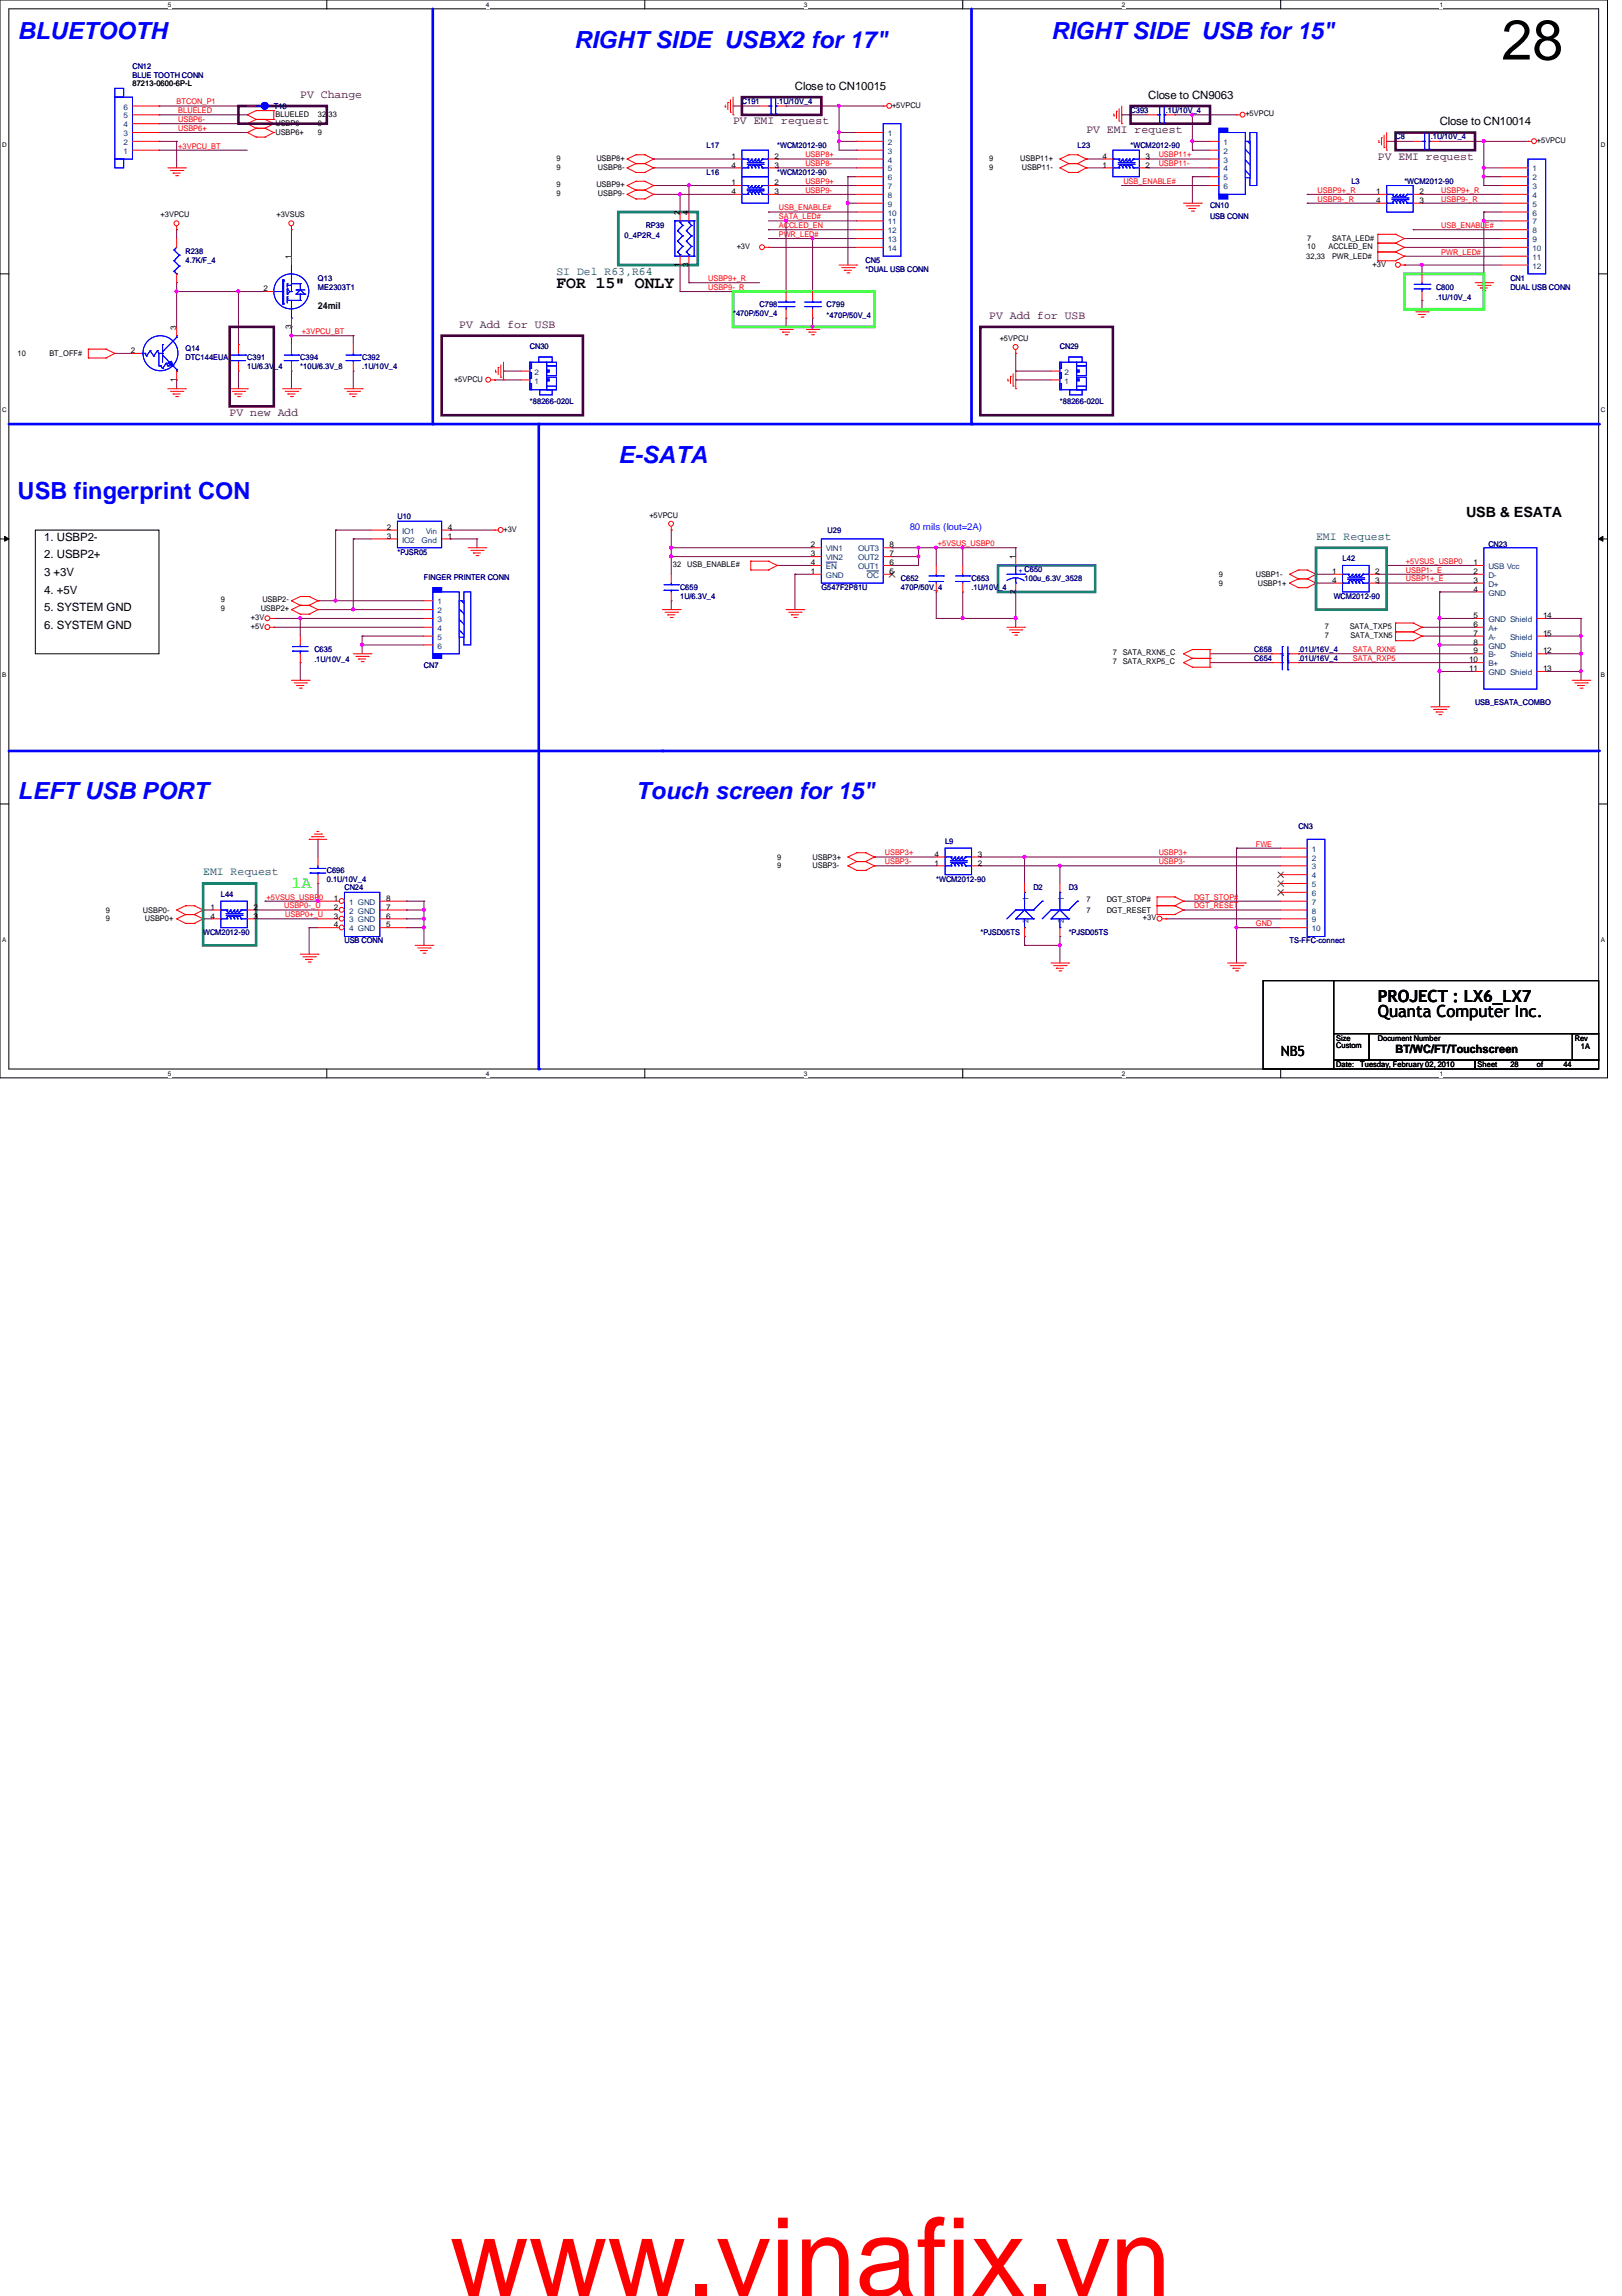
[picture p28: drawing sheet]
<svg xmlns="http://www.w3.org/2000/svg" width="210mm" height="297mm" viewBox="0 0 210 297" stroke-linecap="round" stroke-linejoin="round" font-family="sans-serif">
<defs><g id="words">
<text font-size="14.1" fill="#f00" x="58.2" y="297">www.vinafix.vn</text>
<text font-size="7.3" x="194.3" y="7.7">28</text>
<g font-size="3" fill="#00f">
<text x="2.3" y="5.1">BLUETOOTH</text>
<text x="136" y="5.1">RIGHT SIDE USB for 15&quot;</text>
<text x="74.3" y="6.2">RIGHT SIDE USBX2 for 17&quot;</text>
<text x="80" y="59.9">E-SATA</text>
<text x="2.3" y="64.6">USB fingerprint CON</text>
<text x="2.3" y="103.4">LEFT USB PORT</text>
<text x="82.3" y="103.4">Touch screen for 15&quot;</text>
</g>
<g font-size="2.2">
<text x="72" y="37.2">FOR 15&quot; ONLY</text>
<text x="178.3" y="131.6">Quanta Computer Inc.</text>
<text x="178.3" y="129.6">PROJECT : LX6_LX7</text>
</g>
<text font-size="2.2" fill="#0f0" x="37.7" y="114.9">1A</text>
<g font-size="1.8">
<text x="189.7" y="66.8">USB &amp; ESATA</text>
<text x="165.7" y="136.7">NB5</text>
</g>
<g font-size="1.5">
<text x="102.9" y="11.6">Close to CN10015</text>
<text x="148.6" y="12.8">Close to CN9063</text>
<text x="186.3" y="16.2">Close to CN10014</text>
<text x="5.7" y="69.9">1. USBP2-</text>
<text x="5.7" y="76.8">4. +5V</text>
<text x="5.7" y="72.2">2. USBP2+</text>
<text x="5.7" y="74.5">3 +3V</text>
<text x="5.7" y="79.1">5. SYSTEM GND</text>
<text x="5.7" y="81.4">6. SYSTEM GND</text>
<text x="180.6" y="136.2">BT/WC/FT/Touchscreen</text>
</g>
<g font-size="1.5" fill="#400040">
<text x="38.9" y="12.7">PV Change</text>
<text x="94.9" y="16.1">PV EMI request</text>
<text x="140.6" y="17.2">PV EMI request</text>
<text x="178.3" y="20.7">PV EMI request</text>
<text x="128" y="41.2">PV Add for USB</text>
<text x="59.4" y="42.4">PV Add for USB</text>
<text x="29.7" y="53.8">PV new Add</text>
</g>
<g font-size="1.5" fill="#008040">
<text x="72" y="35.5">SI Del R63,R64</text>
<text x="170.3" y="69.8">EMI Request</text>
<text x="26.3" y="113.2">EMI Request</text>
</g>
<text font-size="1.2" x="41.1" y="40">24mil</text>
<text font-size="1.2" fill="#00f" x="117.7" y="68.6">80 mils (Iout=2A)</text>
<g font-size="1" fill="#000080">
<text x="17.1" y="8.9">CN12</text>
<text x="17.1" y="10">BLUE TOOTH CONN</text>
<text x="35.4" y="14.1">T16</text>
<text x="96" y="13.5">C191</text>
<text x="100.6" y="13.5">.1U/10V_4</text>
<text x="146.3" y="14.6">C393</text>
<text x="150.9" y="14.6">.1U/10V_4</text>
<text x="91.4" y="19.2">L17</text>
<text x="91.4" y="22.6">L16</text>
<text x="100.6" y="19.2">*WCM2012-90</text>
<text x="100.6" y="22.6">*WCM2012-90</text>
<text x="139.4" y="19.2">L23</text>
<text x="146.3" y="19.2">*WCM2012-90</text>
<text x="174.9" y="23.7">L3</text>
<text x="180.6" y="18">C8</text>
<text x="181.7" y="23.7">*WCM2012-90</text>
<text x="185.2" y="18">.1U/10V_4</text>
<text x="83.6" y="29.5">RP39</text>
<text x="156.6" y="27">CN10</text>
<text x="156.6" y="28.3">USB CONN</text>
<text x="24" y="32.9">R238</text>
<text x="24" y="34">4.7K/F_4</text>
<text x="80.8" y="30.8">0_4P2R_4</text>
<text x="112" y="34">CN5</text>
<text x="112" y="35.2">*DUAL USB CONN</text>
<text x="41.1" y="36.3">Q13</text>
<text x="41.1" y="37.5">ME2303T1</text>
<text x="94.9" y="40.9">*470P/50V_4</text>
<text x="98.3" y="39.8">C798</text>
<text x="107" y="39.8">C799</text>
<text x="107" y="41.1">*470P/50V_4</text>
<text x="185.8" y="37.5">C800</text>
<text x="185.8" y="38.8">.1U/10V_4</text>
<text x="195.5" y="36.3">CN1</text>
<text x="195.5" y="37.5">DUAL USB CONN</text>
<text x="24" y="45.5">Q14</text>
<text x="24" y="46.6">DTC144EUA</text>
<text x="32" y="46.6">C391</text>
<text x="32" y="47.8">1U/6.3V_4</text>
<text x="38.9" y="46.6">C394</text>
<text x="38.9" y="47.8">*10U/6.3V_8</text>
<text x="46.9" y="46.6">C392</text>
<text x="46.9" y="47.8">.1U/10V_4</text>
<text x="68.6" y="45.1">CN30</text>
<text x="137.2" y="45.1">CN29</text>
<text x="68.6" y="52.3">*88266-020L</text>
<text x="137.2" y="52.3">*88266-020L</text>
<text x="51.4" y="67.2">U10</text>
<text x="51.4" y="71.8">*PJSR05</text>
<text x="107.1" y="69">U29</text>
<text x="192.6" y="70.7">CN23</text>
<text x="54.9" y="75">FINGER PRINTER CONN</text>
<text x="88" y="76.3">C659</text>
<text x="88" y="77.5">1U/6.3V_4</text>
<text x="106.3" y="76.3">G547F2P81U</text>
<text x="116.6" y="75.2">C652</text>
<text x="116.6" y="76.3">470P/50V_4</text>
<text x="125.7" y="75.2">C653</text>
<text x="125.7" y="76.3">.1U/10V_4</text>
<text x="132.6" y="75.2">100u_6.3V_3528</text>
<text x="172.6" y="77.5">WCM2012-90</text>
<text x="173.7" y="72.6">L42</text>
<text x="40.7" y="84.3">C635</text>
<text x="40.7" y="85.7">.1U/10V_4</text>
<text x="54.9" y="86.4">CN7</text>
<text x="162.3" y="85.5">C654</text>
<text x="162.3" y="84.3">C658</text>
<text x="168" y="85.5">.01U/16V_4</text>
<text x="168" y="84.3">.01U/16V_4</text>
<text x="190.9" y="91.2">USB_ESATA_COMBO</text>
<text x="168" y="107.2">CN3</text>
<text x="42.3" y="112.9">C696</text>
<text x="122.3" y="109.1">L9</text>
<text x="28.6" y="116">L44</text>
<text x="42.3" y="114">0.1U/10V_4</text>
<text x="44.6" y="115.2">CN24</text>
<text x="121.2" y="114">*WCM2012-90</text>
<text x="133.7" y="115.2">D2</text>
<text x="138.3" y="115.2">D3</text>
<text x="26.3" y="120.9">WCM2012-90</text>
<text x="44.6" y="122">USB CONN</text>
<text x="126.9" y="120.9">*PJSD05TS</text>
<text x="138.3" y="120.9">*PJSD05TS</text>
<text x="166.9" y="122">TS-FFC-connect</text>
</g>
<g font-size="1">
<text x="17.1" y="11.2">87213-0600-6P-L</text>
<text x="35.6" y="17.5">USBP6+</text>
<text x="35.6" y="16.3">USBP6-</text>
<text x="35.6" y="15.2">BLUELED</text>
<text x="41.1" y="17.5">9</text>
<text x="41.1" y="16.3">9</text>
<text x="41.1" y="15.2">32,33</text>
<text x="115.4" y="13.9">+5VPCU</text>
<text x="161.2" y="15.1">+5VPCU</text>
<text x="72" y="20.8">9</text>
<text x="72" y="21.9">9</text>
<text x="77.2" y="20.8">USBP8+</text>
<text x="77.4" y="21.9">USBP8-</text>
<text x="94.7" y="20.5">1</text>
<text x="94.7" y="21.7">4</text>
<text x="94.7" y="24">1</text>
<text x="100.2" y="21.7">3</text>
<text x="100.2" y="20.5">2</text>
<text x="100.2" y="24">2</text>
<text x="128" y="21.9">9</text>
<text x="128" y="20.8">9</text>
<text x="132" y="20.8">USBP11+</text>
<text x="132.2" y="21.9">USBP11-</text>
<text x="142.7" y="21.7">1</text>
<text x="142.7" y="20.5">4</text>
<text x="148.3" y="20.5">3</text>
<text x="148.3" y="21.7">2</text>
<text x="198.9" y="18.5">+5VPCU</text>
<text x="20.8" y="28.1">+3VPCU</text>
<text x="35.8" y="28.1">+3VSUS</text>
<text x="72" y="24.2">9</text>
<text x="72" y="25.4">9</text>
<text x="77.2" y="24.2">USBP9+</text>
<text x="77.4" y="25.4">USBP9-</text>
<text x="88" y="27.8" transform="rotate(-90 88 27.8)">2</text>
<text x="89.1" y="27.8" transform="rotate(-90 89.1 27.8)">4</text>
<text x="94.7" y="25.1">4</text>
<text x="100.2" y="25.1">3</text>
<text x="178.1" y="25.1">1</text>
<text x="178.1" y="26.2">4</text>
<text x="183.7" y="26.2">3</text>
<text x="183.7" y="25.1">2</text>
<text x="37.7" y="33.5" transform="rotate(-90 37.7 33.5)">1</text>
<text x="88" y="34.5" transform="rotate(-90 88 34.5)">1</text>
<text x="89.1" y="34.5" transform="rotate(-90 89.1 34.5)">3</text>
<text x="95.3" y="32.2">+3V</text>
<text x="169" y="33.5">32,33</text>
<text x="169.2" y="31.2">7</text>
<text x="169.2" y="32.2">10</text>
<text x="171.9" y="32.2">ACCLED_EN</text>
<text x="172.4" y="33.5">PWR_LED#</text>
<text x="172.4" y="31.2">SATA_LED#</text>
<text x="177.6" y="34.5">+3V</text>
<text x="34.1" y="37.7">2</text>
<text x="2.3" y="46.1">10</text>
<text x="6.4" y="46.1">BT_OFF#</text>
<text x="16.9" y="45.7">2</text>
<text x="22.8" y="42.6" transform="rotate(-90 22.8 42.6)">3</text>
<text x="37.7" y="42.5" transform="rotate(-90 37.7 42.5)">3</text>
<text x="129.4" y="44.1">+5VPCU</text>
<text x="22.8" y="49.4" transform="rotate(-90 22.8 49.4)">1</text>
<text x="58.8" y="49.4">+5VPCU</text>
<text x="50.1" y="68.5">2</text>
<text x="50.1" y="69.7">3</text>
<text x="58" y="68.5">4</text>
<text x="58" y="69.7">1</text>
<text x="65.2" y="68.8">+3V</text>
<text x="84" y="67">+5VPCU</text>
<text x="104.9" y="70.8">2</text>
<text x="104.9" y="72">3</text>
<text x="115.1" y="70.8">8</text>
<text x="115.1" y="72">7</text>
<text x="28.6" y="77.9">9</text>
<text x="34" y="77.9">USBP2-</text>
<text x="87.1" y="73.4">32</text>
<text x="88.9" y="73.4">USB_ENABLE#</text>
<text x="104.9" y="74.3">1</text>
<text x="104.9" y="73.1">4</text>
<text x="115.1" y="74.3">5</text>
<text x="115.1" y="73.1">6</text>
<text x="131.4" y="76.8" transform="rotate(-90 131.4 76.8)">2</text>
<text x="131.4" y="72.3" transform="rotate(-90 131.4 72.3)">1</text>
<text x="157.7" y="75.8">9</text>
<text x="157.7" y="74.6">9</text>
<text x="162.5" y="74.6">USBP1-</text>
<text x="162.8" y="75.8">USBP1+</text>
<text x="172.4" y="74.3">1</text>
<text x="172.4" y="75.4">4</text>
<text x="178" y="75.4">3</text>
<text x="178" y="74.3">2</text>
<text x="190.7" y="75.4">3</text>
<text x="190.7" y="73.1">1</text>
<text x="190.7" y="76.5">4</text>
<text x="190.7" y="74.3">2</text>
<text x="28.6" y="79.1">9</text>
<text x="32.5" y="80.2">+3V</text>
<text x="32.5" y="81.4">+5V</text>
<text x="33.7" y="79.1">USBP2+</text>
<text x="171.4" y="82.5">7</text>
<text x="171.4" y="81.4">7</text>
<text x="174.7" y="81.4">SATA_TXP5</text>
<text x="174.8" y="82.5">SATA_TXN5</text>
<text x="190.7" y="82.3">7</text>
<text x="190.7" y="80">5</text>
<text x="190.7" y="83.4">8</text>
<text x="190.7" y="81.1">6</text>
<text x="199.7" y="80">14</text>
<text x="199.7" y="82.3">15</text>
<text x="144" y="84.8">7</text>
<text x="144" y="85.9">7</text>
<text x="145.3" y="84.8">SATA_RXN5_C</text>
<text x="145.3" y="85.9">SATA_RXP5_C</text>
<text x="190.1" y="86.8">11</text>
<text x="190.1" y="85.7">10</text>
<text x="190.7" y="84.5">9</text>
<text x="199.7" y="86.8">13</text>
<text x="199.7" y="84.5">12</text>
<text x="100.6" y="111.2">9</text>
<text x="100.6" y="112.4">9</text>
<text x="105.2" y="111.2">USBP3+</text>
<text x="105.2" y="112.4">USBP3-</text>
<text x="120.9" y="112">1</text>
<text x="120.9" y="110.8">4</text>
<text x="126.5" y="110.8">3</text>
<text x="126.5" y="112">2</text>
<text x="13.7" y="119.2">9</text>
<text x="13.7" y="118.1">9</text>
<text x="18.5" y="118.1">USBP0-</text>
<text x="18.8" y="119.2">USBP0+</text>
<text x="27.2" y="117.7">1</text>
<text x="27.2" y="118.8">4</text>
<text x="32.8" y="118.8">3</text>
<text x="32.8" y="117.7">2</text>
<text x="43.2" y="116.5">1</text>
<text x="43.2" y="118.8">3</text>
<text x="43.2" y="117.7">2</text>
<text x="43.2" y="120">4</text>
<text x="50" y="120">5</text>
<text x="50" y="116.5">8</text>
<text x="50" y="117.7">7</text>
<text x="50" y="118.8">6</text>
<text x="140.6" y="116.7">7</text>
<text x="140.6" y="118.2">7</text>
<text x="143.2" y="116.7">DGT_STOP#</text>
<text x="143.2" y="118.2">DGT_RESET</text>
<text x="147.9" y="119.1">+3V</text>
<text x="172.9" y="134.6">Size</text>
<text x="172.9" y="135.6">Custom</text>
<text x="178.3" y="134.6">Document Number</text>
<text x="203.8" y="134.6">Rev</text>
<text x="204.6" y="135.8">1A</text>
<text x="172.9" y="138">Date:</text>
<text x="176" y="138">Tuesday, February 02, 2010</text>
<text x="191.2" y="138">Sheet</text>
<text x="195.5" y="138">28</text>
<text x="198.9" y="138">of</text>
<text x="202.3" y="138">44</text>
</g>
<g font-size="1" fill="#004080">
<text x="16" y="17.6">3</text>
<text x="16" y="16.5">4</text>
<text x="16" y="15.3">5</text>
<text x="16" y="14.2">6</text>
<text x="114.9" y="17.6">1</text>
<text x="16" y="19.9">1</text>
<text x="16" y="18.8">2</text>
<text x="114.9" y="18.8">2</text>
<text x="114.9" y="19.9">3</text>
<text x="114.9" y="21">4</text>
<text x="114.9" y="22.2">5</text>
<text x="114.9" y="23.3">6</text>
<text x="158.3" y="18.8">1</text>
<text x="158.3" y="19.9">2</text>
<text x="158.3" y="21">3</text>
<text x="158.3" y="22.2">4</text>
<text x="158.3" y="23.3">5</text>
<text x="198.3" y="22.2">1</text>
<text x="198.3" y="23.3">2</text>
<text x="114.9" y="24.5">7</text>
<text x="114.9" y="25.6">8</text>
<text x="114.9" y="26.8">9</text>
<text x="114.9" y="27.9">10</text>
<text x="114.9" y="29">11</text>
<text x="158.3" y="24.5">6</text>
<text x="198.3" y="24.5">3</text>
<text x="198.3" y="25.6">4</text>
<text x="198.3" y="26.8">5</text>
<text x="198.3" y="27.9">6</text>
<text x="198.3" y="29">7</text>
<text x="114.9" y="30.2">12</text>
<text x="114.9" y="31.3">13</text>
<text x="114.9" y="32.5">14</text>
<text x="198.3" y="30.2">8</text>
<text x="198.3" y="31.3">9</text>
<text x="198.3" y="32.5">10</text>
<text x="198.3" y="33.6">11</text>
<text x="198.3" y="34.8">12</text>
<text x="69.2" y="49.6">1</text>
<text x="69.2" y="48.5">2</text>
<text x="137.8" y="49.6">1</text>
<text x="137.8" y="48.5">2</text>
<text x="52" y="69">IO1</text>
<text x="52" y="70.2">IO2</text>
<text x="54.6" y="70.2">Gnd</text>
<text x="55.1" y="69">Vin</text>
<text x="106.9" y="71.3">VIN1</text>
<text x="111" y="71.3">OUT3</text>
<text x="106.9" y="74.8">GND</text>
<text x="106.9" y="73.6">EN</text>
<text x="106.9" y="72.5">VIN2</text>
<text x="111" y="73.6">OUT1</text>
<text x="111" y="72.5">OUT2</text>
<text x="112.2" y="74.8">OC</text>
<text x="192.6" y="75.9">D+</text>
<text x="192.6" y="73.6">USB Vcc</text>
<text x="192.6" y="77">GND</text>
<text x="192.6" y="74.8">D-</text>
<text x="56.6" y="78.2">1</text>
<text x="56.6" y="79.3">2</text>
<text x="56.6" y="80.5">3</text>
<text x="56.6" y="81.6">4</text>
<text x="56.6" y="82.8">5</text>
<text x="56.6" y="83.9">6</text>
<text x="192.6" y="82.8">A-</text>
<text x="192.6" y="80.5">GND Shield</text>
<text x="192.6" y="83.9">GND</text>
<text x="192.6" y="81.6">A+</text>
<text x="195.4" y="82.8">Shield</text>
<text x="192.6" y="87.3">GND Shield</text>
<text x="192.6" y="85">B-</text>
<text x="192.6" y="86.2">B+</text>
<text x="195.4" y="85">Shield</text>
<text x="169.8" y="110.2">1</text>
<text x="169.8" y="111.3">2</text>
<text x="169.8" y="112.5">3</text>
<text x="169.8" y="113.6">4</text>
<text x="45.2" y="117.1">1 GND</text>
<text x="45.2" y="119.3">3 GND</text>
<text x="45.2" y="118.2">2 GND</text>
<text x="133.1" y="119.4" transform="rotate(-90 133.1 119.4)">2</text>
<text x="133.1" y="116.6" transform="rotate(-90 133.1 116.6)">1</text>
<text x="137.7" y="119.4" transform="rotate(-90 137.7 119.4)">2</text>
<text x="137.7" y="116.6" transform="rotate(-90 137.7 116.6)">1</text>
<text x="169.8" y="114.8">5</text>
<text x="169.8" y="115.9">6</text>
<text x="169.8" y="117.1">7</text>
<text x="169.8" y="118.2">8</text>
<text x="169.8" y="119.3">9</text>
<text x="45.2" y="120.5">4 GND</text>
<text x="169.8" y="120.5">10</text>
</g>
<g font-size="1" fill="#f00">
<text x="22.9" y="13.5">BTCON_P1</text>
<text x="23.1" y="16.9">USBP6+</text>
<text x="23.1" y="14.6">BLUELED</text>
<text x="23.1" y="15.8">USBP6-</text>
<text x="23.1" y="19.2">+3VPCU_BT</text>
<text x="104.2" y="20.4">USBP8+</text>
<text x="104.2" y="21.5">USBP8-</text>
<text x="104.2" y="23.8">USBP9+</text>
<text x="145.4" y="23.8">USB_ENABLE#</text>
<text x="149.9" y="20.4">USBP11+</text>
<text x="149.9" y="21.5">USBP11-</text>
<text x="100.8" y="27.2">USB_ENABLE#</text>
<text x="100.8" y="29.5">ACCLED_EN</text>
<text x="100.8" y="28.4">SATA_LED#</text>
<text x="104.2" y="24.9">USBP9-</text>
<text x="170.5" y="24.9">USBP9+_R</text>
<text x="170.5" y="26.1">USBP9-_R</text>
<text x="186.5" y="24.9">USBP9+_R</text>
<text x="186.5" y="26.1">USBP9-_R</text>
<text x="186.5" y="29.5">USB_ENABLE#</text>
<text x="100.8" y="30.6">PWR_LED#</text>
<text x="186.5" y="32.9">PWR_LED#</text>
<text x="91.7" y="37.5">USBP9-_R</text>
<text x="91.7" y="36.4">USBP9+_R</text>
<text x="39.1" y="43.2">+3VPCU_BT</text>
<text x="121.4" y="70.7">+5VSUS_USBP0</text>
<text x="181.9" y="72.9">+5VSUS_USBP0</text>
<text x="181.9" y="75.2">USBP1+_E</text>
<text x="181.9" y="74.1">USBP1-_E</text>
<text x="175.1" y="84.4">SATA_RXN5</text>
<text x="175.1" y="85.5">SATA_RXP5</text>
<text x="114.5" y="111.8">USBP3-</text>
<text x="114.5" y="110.7">USBP3+</text>
<text x="149.9" y="110.7">USBP3+</text>
<text x="149.9" y="111.8">USBP3-</text>
<text x="162.5" y="109.5">FWE</text>
<text x="34.5" y="116.4">+5VSUS_USBP0</text>
<text x="36.8" y="117.5">USBP0-_U</text>
<text x="36.9" y="118.7">USBP0+_U</text>
<text x="154.5" y="116.4">DGT_STOP#</text>
<text x="154.5" y="117.5">DGT_RESET</text>
<text x="162.5" y="119.8">GND</text>
</g>
<text font-size="1" fill="#00f" x="131.8" y="74.1">+ C650</text>
<g font-size=".8">
<text x="21.7" y=".9">5</text>
<text x="62.9" y=".9">4</text>
<text x="104" y=".9">3</text>
<text x="145.2" y=".9">2</text>
<text x="186.3" y=".9">1</text>
<text x=".3" y="19.1">D</text>
<text x="207.2" y="19.1">D</text>
<text x=".3" y="53.3">C</text>
<text x="207.2" y="53.3">C</text>
<text x=".3" y="87.6">B</text>
<text x="207.2" y="87.6">B</text>
<text x=".3" y="121.9">A</text>
<text x="207.2" y="121.9">A</text>
<text x="21.7" y="139.2">5</text>
<text x="62.9" y="139.2">4</text>
<text x="104" y="139.2">3</text>
<text x="145.2" y="139.2">2</text>
<text x="186.3" y="139.2">1</text>
</g>
</g></defs>
<path d="M0 0h208v139.4h-208zM1.1 1.1h205.8v137.2h-205.8z" fill="none" stroke="#000" stroke-width=".13"/>
<g fill="#fff">
<path d="M21.7 .1h.5v1h-.5z"/>
<path d="M21.7 138.4h.5v1h-.5z"/>
</g>
<path d="M42.3 0v1.1M42.3 138.3v1.1" fill="none" stroke="#000" stroke-width=".13"/>
<g fill="#fff">
<path d="M62.9 .1h.4v1h-.4z"/>
<path d="M62.9 138.4h.4v1h-.4z"/>
</g>
<path d="M83.4 0v1.1M83.4 138.3v1.1" fill="none" stroke="#000" stroke-width=".13"/>
<g fill="#fff">
<path d="M104 .1h.5v1h-.5z"/>
<path d="M104 138.4h.5v1h-.5z"/>
</g>
<path d="M124.6 0v1.1M124.6 138.3v1.1" fill="none" stroke="#000" stroke-width=".13"/>
<g fill="#fff">
<path d="M145.2 .1h.4v1h-.4z"/>
<path d="M145.2 138.4h.4v1h-.4z"/>
</g>
<path d="M165.7 0v1.1M165.7 138.3v1.1" fill="none" stroke="#000" stroke-width=".13"/>
<g fill="#fff">
<path d="M186.3 .1h.5v1h-.5z"/>
<path d="M186.3 138.4h.5v1h-.5z"/>
<path d="M.3 18.3h.6v.9h-.6z"/>
<path d="M207.2 18.3h.6v.9h-.6z"/>
<path d="M.3 52.6h.6v.9h-.6z"/>
<path d="M207.2 52.6h.6v.9h-.6z"/>
</g>
<path d="M0 35.4h1.1M206.9 35.4h1.1" fill="none" stroke="#000" stroke-width=".13"/>
<g fill="#fff">
<path d="M.3 86.9h.5v.9h-.5z"/>
<path d="M207.2 86.9h.5v.9h-.5z"/>
</g>
<path d="M0 69.7h1.1M.6 69.4l.5 .3-.5 .3zM206.9 69.7l.5-.3v.6zM206.9 69.7h1.1" fill="none" stroke="#000" stroke-width=".13"/>
<path d="M.6 69.4l.5 .3-.5 .3zM206.9 69.7l.5-.3v.6z" fill="#000"/>
<g fill="#fff">
<path d="M.3 121.2h.5v.9h-.5z"/>
<path d="M207.2 121.2h.5v.9h-.5z"/>
</g>
<path d="M0 104h1.1M206.9 104h1.1" fill="none" stroke="#000" stroke-width=".13"/>
<path d="M30.9 37.7h.1M30.9 37.7v6.9M30.9 37.7h3.4M30.9 44.6h.1M37.7 48h.1M37.7 48v2.3" fill="none" stroke="#800040" stroke-width=".13"/>
<path d="M30.7 37.6h.3v.2l-.2 .1-.1-.1z" fill-rule="evenodd" fill="#f0f"/>
<path d="M30.7 37.6h.3v.2l-.2 .1-.1-.1z" fill="none" stroke="#f0f" stroke-width=".13"/>
<path d="M30.9 48h.1M30.9 48v2.3M37.7 43.4h.1M37.7 43.4v1.2" fill="none" stroke="#800040" stroke-width=".13"/>
<path d="M37.6 43.3h.2v.2l-.1 .1-.1-.1z" fill-rule="evenodd" fill="#f0f"/>
<path d="M37.6 43.3h.2v.2l-.1 .1-.1-.1z" fill="none" stroke="#f0f" stroke-width=".13"/>
<path d="M22.9 36.6h.1M22.9 37.7h.1M22.9 36.6v5.7M22.9 37.7h8M14.9 45.7h.1M14.9 45.7h2.2" fill="none" stroke="#800040" stroke-width=".13"/>
<path d="M22.7 37.6h.3v.2l-.2 .1-.1-.1z" fill-rule="evenodd" fill="#f0f"/>
<path d="M22.7 37.6h.3v.2l-.2 .1-.1-.1z" fill="none" stroke="#f0f" stroke-width=".13"/>
<g fill="none" stroke="#800040" stroke-width=".13">
<path d="M22.9 29.7h.1M22.9 29.7v1.2M37.7 29.7h.1M37.7 29.7v3.4M22.9 49.1h.1M22.9 49.1v1.2M37.7 43.4h.1M37.7 43.4h8M45.7 48h.1M45.7 43.4h.1M45.7 43.4v1.2M45.7 48v2.3"/>
<path d="M38.9 80h.1M38.9 80h16"/>
</g>
<path d="M38.7 79.9h.3v.2l-.2 .1-.1-.1z" fill-rule="evenodd" fill="#f0f"/>
<path d="M38.7 79.9h.3v.2l-.2 .1-.1-.1z" fill="none" stroke="#f0f" stroke-width=".13"/>
<g fill="none" stroke="#800040" stroke-width=".13">
<path d="M20.6 13.7h.1M20.6 17.1h.1M20.6 14.9h.1M20.6 16h.1M20.6 19.4h.1M20.6 18.3h.1M20.6 13.7h11.4M20.6 17.1h11.4M20.6 14.9h11.4M20.6 16h11.4M20.6 19.4h11.4M20.6 18.3h2.3"/>
<path d="M22.9 18.3h.1M22.9 18.3v3.4M37.7 42.3h.1M37.7 42.3v1.1M43.4 68.6h.1M43.4 68.6h4.6M45.7 69.7h.1M45.7 69.7h2.3M58.3 68.6h.1M58.3 69.7h.1M58.3 69.7h3.4M58.3 68.6h5.7"/>
<path d="M61.7 69.7h.1M61.7 69.7v1.2M131.4 70.9h.1M131.4 70.9v1.1M131.4 80h.1M131.4 80v1.2"/>
</g>
<path d="M131.3 79.9h.3v.2l-.2 .1-.1-.1z" fill-rule="evenodd" fill="#f0f"/>
<path d="M131.3 79.9h.3v.2l-.2 .1-.1-.1z" fill="none" stroke="#f0f" stroke-width=".13"/>
<path d="M115.4 73.2h.1M118.9 72h.1M118.9 72v1.2h-3.5M131.4 76.6h.1M131.4 76.6v3.4" fill="none" stroke="#800040" stroke-width=".13"/>
<path d="M118.7 71.9h.3v.2l-.2 .1-.1-.1z" fill-rule="evenodd" fill="#f0f"/>
<path d="M118.7 71.9h.3v.2l-.2 .1-.1-.1z" fill="none" stroke="#f0f" stroke-width=".13"/>
<path d="M86.9 68.6h.1M86.9 68.6v2.3M102.9 74.3h.1M102.9 74.3v4.6M115.4 72h.1M115.4 72h3.5M118.9 70.9h.1M118.9 70.9h5.7M121.2 70.9h.1" fill="none" stroke="#800040" stroke-width=".13"/>
<path d="M124.4 70.7h.3v.3h-.2h-.1z" fill-rule="evenodd" fill="#f0f"/>
<path d="M124.4 70.7h.3v.3h-.2h-.1z" fill="none" stroke="#f0f" stroke-width=".13"/>
<path d="M121 70.7h.3v.3h-.2h-.1z" fill-rule="evenodd" fill="#f0f"/>
<path d="M121 70.7h.3v.3h-.2h-.1z" fill="none" stroke="#f0f" stroke-width=".13"/>
<path d="M86.9 70.9h.1M86.9 72h.1M86.9 70.9h18.3M86.9 72v2.3M115.4 70.9h.1M115.4 70.9h3.5M124.6 70.9h.1M124.6 70.9v2.3" fill="none" stroke="#800040" stroke-width=".13"/>
<path d="M86.7 71.9h.3v.2l-.2 .1-.1-.1z" fill-rule="evenodd" fill="#f0f"/>
<path d="M86.7 71.9h.3v.2l-.2 .1-.1-.1z" fill="none" stroke="#f0f" stroke-width=".13"/>
<g fill="none" stroke="#800040" stroke-width=".13">
<path d="M86.9 77.7h.1M86.9 72h.1M86.9 70.9h.1M86.9 70.9v1.1M86.9 77.7v1.2M86.9 72h18.3M100.6 73.2h.1M100.6 73.2h4.6M124.6 76.6h.1M124.6 70.9h.1M124.6 76.6v3.4h-3.4M124.6 70.9h6.8"/>
<path d="M121.2 80h.1"/>
</g>
<path d="M86.7 70.7h.3v.3h-.2h-.1z" fill-rule="evenodd" fill="#f0f"/>
<path d="M86.7 70.7h.3v.3h-.2h-.1z" fill="none" stroke="#f0f" stroke-width=".13"/>
<path d="M118.9 70.9h.1M118.9 70.9v1.1" fill="none" stroke="#800040" stroke-width=".13"/>
<path d="M118.7 70.7h.3v.3h-.2h-.1z" fill-rule="evenodd" fill="#f0f"/>
<path d="M118.7 70.7h.3v.3h-.2h-.1z" fill="none" stroke="#f0f" stroke-width=".13"/>
<path d="M102.9 74.3h.1M102.9 74.3h2.3M121.2 70.9h.1M121.2 76.6h.1M121.2 70.9v2.3M121.2 76.6v3.4M186.3 80h.1M186.3 80v3.4" fill="none" stroke="#800040" stroke-width=".13"/>
<path d="M186.2 79.9h.2v.2l-.1 .1-.1-.1z" fill-rule="evenodd" fill="#f0f"/>
<path d="M186.2 79.9h.2v.2l-.1 .1-.1-.1z" fill="none" stroke="#f0f" stroke-width=".13"/>
<path d="M170.3 75.4h.1M170.3 74.3h.1M170.3 75.4h2.3M170.3 74.3h2.3M186.3 86.9h.1M186.3 86.9v4.5" fill="none" stroke="#800040" stroke-width=".13"/>
<path d="M186.2 86.7h.2v.3h-.1h-.1z" fill-rule="evenodd" fill="#f0f"/>
<path d="M186.2 86.7h.2v.3h-.1h-.1z" fill="none" stroke="#f0f" stroke-width=".13"/>
<g fill="none" stroke="#800040" stroke-width=".13">
<path d="M186.3 76.6h.1M186.3 76.6v3.4M168 84.6h.1M168 85.7h.1M168 84.6h22.9M168 85.7h22.9M184 82.3h.1M184 81.2h.1M184 82.3h6.9M184 81.2h6.9M186.3 80h.1M186.3 83.4h.1"/>
<path d="M186.3 86.9h.1M186.3 80h4.6M186.3 83.4h4.6M186.3 86.9h4.6M200 84.6h.1M200 84.6h4.6"/>
</g>
<path d="M204.4 84.4h.3v.3l-.1 .1-.2-.1z" fill-rule="evenodd" fill="#f0f"/>
<path d="M204.4 84.4h.3v.3l-.1 .1-.2-.1z" fill="none" stroke="#f0f" stroke-width=".13"/>
<path d="M200 80h.1M200 80h4.6M204.6 86.9h.1M204.6 86.9v1.1" fill="none" stroke="#800040" stroke-width=".13"/>
<path d="M204.4 86.7h.3v.3h-.1h-.2z" fill-rule="evenodd" fill="#f0f"/>
<path d="M204.4 86.7h.3v.3h-.1h-.2z" fill="none" stroke="#f0f" stroke-width=".13"/>
<path d="M204.6 84.6h.1M204.6 82.3h.1M204.6 82.3v4.6" fill="none" stroke="#800040" stroke-width=".13"/>
<path d="M204.4 82.1h.3v.3l-.1 .1-.2-.1z" fill-rule="evenodd" fill="#f0f"/>
<path d="M204.4 82.1h.3v.3l-.1 .1-.2-.1z" fill="none" stroke="#f0f" stroke-width=".13"/>
<g fill="none" stroke="#800040" stroke-width=".13">
<path d="M178.3 75.4h.1M178.3 74.3h.1M178.3 75.4h12.6M178.3 74.3h12.6M179.5 73.2h.1M179.5 73.2h11.4M186.3 76.6h.1M186.3 76.6h4.6M46.9 82.3h.1M46.9 83.4h.1M46.9 82.3v1.1M46.9 83.4h8"/>
<path d="M156.6 85.7h8M156.6 84.6h8M164.6 85.7h.1M164.6 84.6h.1M200 82.3h.1M200 86.9h.1M200 86.9h4.6M204.6 80h.1M204.6 80v2.3h-4.6"/>
</g>
<path d="M46.7 83.3h.3v.2l-.2 .1-.1-.1z" fill-rule="evenodd" fill="#f0f"/>
<path d="M46.7 83.3h.3v.2l-.2 .1-.1-.1z" fill="none" stroke="#f0f" stroke-width=".13"/>
<g fill="none" stroke="#800040" stroke-width=".13">
<path d="M46.9 82.3h.1M46.9 83.4h.1M46.9 82.3h8M46.9 83.4v1.2M126.9 110.9h.1M126.9 112h.1M126.9 110.9h5.7M126.9 112h10.3M132.6 110.9h.1M132.6 110.9v3.4M137.2 112h.1M137.2 112v2.3"/>
<path d="M132.6 122.3h.1M132.6 122.3h4.6M137.2 122.3h.1M137.2 122.3v2.3"/>
</g>
<path d="M137 122.1h.3v.3l-.2 .1-.1-.1z" fill-rule="evenodd" fill="#f0f"/>
<path d="M137 122.1h.3v.3l-.2 .1-.1-.1z" fill="none" stroke="#f0f" stroke-width=".13"/>
<path d="M41.1 114.3h.1M41.1 114.3v2.3M113.2 112h.1M113.2 110.9h.1M113.2 112h8M113.2 110.9h8" fill="none" stroke="#800040" stroke-width=".13"/>
<path d="M41 116.4h.3v.3l-.2 .1-.1-.1z" fill-rule="evenodd" fill="#f0f"/>
<path d="M41 116.4h.3v.3l-.2 .1-.1-.1z" fill="none" stroke="#f0f" stroke-width=".13"/>
<path d="M26.3 117.7h.1M26.3 118.9h.1M26.3 117.7h1.1M26.3 118.9h1.1M41.1 108.6h.1M41.1 108.6v2.3M54.9 120h.1M54.9 120v2.3" fill="none" stroke="#800040" stroke-width=".13"/>
<path d="M54.7 119.9h.3v.2l-.2 .1-.1-.1z" fill-rule="evenodd" fill="#f0f"/>
<path d="M54.7 119.9h.3v.2l-.2 .1-.1-.1z" fill="none" stroke="#f0f" stroke-width=".13"/>
<g fill="none" stroke="#800040" stroke-width=".13">
<path d="M33.1 118.9h.1M33.1 118.9h8M34.3 116.6h.1M34.3 116.6h6.8M52.6 118.9h.1M52.6 117.7h.1M52.6 117.7h2.3M54.9 116.6h.1M54.9 117.7h.1M54.9 116.6v2.3h-2.3M40 120h.1M40 120h1.1"/>
<path d="M52.6 120h.1M52.6 120h2.3"/>
</g>
<path d="M54.7 117.6h.3v.2l-.2 .1-.1-.1z" fill-rule="evenodd" fill="#f0f"/>
<path d="M54.7 117.6h.3v.2l-.2 .1-.1-.1z" fill="none" stroke="#f0f" stroke-width=".13"/>
<path d="M54.9 118.9h.1M54.9 118.9v1.1" fill="none" stroke="#800040" stroke-width=".13"/>
<path d="M54.7 118.7h.3v.3h-.2h-.1z" fill-rule="evenodd" fill="#f0f"/>
<path d="M54.7 118.7h.3v.3h-.2h-.1z" fill="none" stroke="#f0f" stroke-width=".13"/>
<path d="M186.3 83.4h.1M186.3 83.4v3.5M33.1 117.7h.1M33.1 117.7h8M52.6 116.6h.1M52.6 116.6h2.3M40 120h.1M40 120v3.4" fill="none" stroke="#800040" stroke-width=".13"/>
<path d="M186.2 83.3h.2v.2l-.1 .1-.1-.1z" fill-rule="evenodd" fill="#f0f"/>
<path d="M186.2 83.3h.2v.2l-.1 .1-.1-.1z" fill="none" stroke="#f0f" stroke-width=".13"/>
<path d="M192 18.3h.1M192 18.3v3.4" fill="none" stroke="#800040" stroke-width=".13"/>
<path d="M191.9 18.1h.2v.3l-.1 .1-.1-.1z" fill-rule="evenodd" fill="#f0f"/>
<path d="M191.9 18.1h.2v.3l-.1 .1-.1-.1z" fill="none" stroke="#f0f" stroke-width=".13"/>
<path d="M179.5 18.3h.1M179.5 18.3h3.4M186.3 18.3h.1M186.3 18.3h11.4M192 18.3h.1M192 21.7h.1M192 22.9h.1M192 21.7h2.3M192 22.9h2.3M192 21.7v1.2" fill="none" stroke="#800040" stroke-width=".13"/>
<path d="M191.9 21.6h.2v.2l-.1 .1-.1-.1z" fill-rule="evenodd" fill="#f0f"/>
<path d="M191.9 21.6h.2v.2l-.1 .1-.1-.1z" fill="none" stroke="#f0f" stroke-width=".13"/>
<path d="M43.4 77.7h.1M43.4 77.7h11.5M132.6 121.2h.1M132.6 121.2v1.1M137.2 121.2h.1M137.2 121.2v1.1" fill="none" stroke="#800040" stroke-width=".13"/>
<path d="M43.3 77.6h.2v.2l-.1 .1-.1-.1z" fill-rule="evenodd" fill="#f0f"/>
<path d="M43.3 77.6h.2v.2l-.1 .1-.1-.1z" fill="none" stroke="#f0f" stroke-width=".13"/>
<path d="M45.7 78.9h.1M45.7 78.9h9.2" fill="none" stroke="#800040" stroke-width=".13"/>
<path d="M45.6 78.7h.2v.3h-.1h-.1z" fill-rule="evenodd" fill="#f0f"/>
<path d="M45.6 78.7h.2v.3h-.1h-.1z" fill="none" stroke="#f0f" stroke-width=".13"/>
<g fill="none" stroke="#800040" stroke-width=".13">
<path d="M154.3 14.9h.1M154.3 14.9v3.4M140.6 20.6h.1M140.6 21.7h.1M140.6 20.6h2.3M140.6 21.7h2.3M148.6 20.6h.1M148.6 21.7h.1M148.6 20.6h8M148.6 21.7h8M154.3 22.9h.1M154.3 22.9v3.4"/>
<path d="M41.1 78.9h.1M41.1 77.7h.1M43.4 68.6h.1M43.4 68.6v9.1h-2.3M45.7 69.7h.1M45.7 69.7v9.2h-4.6M35.4 80h.1M35.4 80h3.5M38.9 80h.1M38.9 85.7h.1M38.9 80v2.3M38.9 85.7v2.3"/>
</g>
<path d="M154.1 14.7h.3v.3h-.1h-.2z" fill-rule="evenodd" fill="#f0f"/>
<path d="M154.1 14.7h.3v.3h-.1h-.2z" fill="none" stroke="#f0f" stroke-width=".13"/>
<path d="M145.2 14.9h.1M145.2 14.9h3.4M152 14.9h.1M152 14.9h8M154.3 18.3h.1M154.3 14.9h.1M154.3 19.4h.1M154.3 18.3h2.3M154.3 19.4h2.3M154.3 18.3v1.1" fill="none" stroke="#800040" stroke-width=".13"/>
<path d="M154.1 18.1h.3v.3l-.1 .1-.2-.1z" fill-rule="evenodd" fill="#f0f"/>
<path d="M154.1 18.1h.3v.3l-.1 .1-.2-.1z" fill="none" stroke="#f0f" stroke-width=".13"/>
<path d="M169.2 25.1h.1M169.2 26.3h.1M169.2 25.1h9.1M169.2 26.3h9.1M184 25.1h.1M184 26.3h.1M184 25.1h10.3M184 26.3h10.3M192 24h.1M192 22.9h.1M192 24h2.3M192 22.9v1.1" fill="none" stroke="#800040" stroke-width=".13"/>
<path d="M191.9 22.7h.2v.3h-.1h-.1z" fill-rule="evenodd" fill="#f0f"/>
<path d="M191.9 22.7h.2v.3h-.1h-.1z" fill="none" stroke="#f0f" stroke-width=".13"/>
<path d="M108.6 17.1h.1M108.6 17.1v1.2" fill="none" stroke="#800040" stroke-width=".13"/>
<path d="M108.4 17h.3v.2l-.2 .1-.1-.1z" fill-rule="evenodd" fill="#f0f"/>
<path d="M108.4 17h.3v.2l-.2 .1-.1-.1z" fill="none" stroke="#f0f" stroke-width=".13"/>
<g fill="none" stroke="#800040" stroke-width=".13">
<path d="M84.6 20.6h.1M84.6 21.7h.1M84.6 20.6h10.3M84.6 21.7h10.3M88 25.1h.1M88 25.1h6.9M99.4 27.4h.1M99.4 27.4h11.5M100.6 20.6h.1M100.6 21.7h.1M100.6 24h.1M100.6 20.6h10.3"/>
<path d="M100.6 21.7h10.3M100.6 24h10.3"/>
</g>
<path d="M87.9 25h.2v.2l-.1 .1-.1-.1z" fill-rule="evenodd" fill="#f0f"/>
<path d="M87.9 25h.2v.2l-.1 .1-.1-.1z" fill="none" stroke="#f0f" stroke-width=".13"/>
<path d="M108.6 13.7h.1M108.6 13.7v3.4" fill="none" stroke="#800040" stroke-width=".13"/>
<path d="M108.4 13.6h.3v.2l-.2 .1-.1-.1z" fill-rule="evenodd" fill="#f0f"/>
<path d="M108.4 13.6h.3v.2l-.2 .1-.1-.1z" fill="none" stroke="#f0f" stroke-width=".13"/>
<path d="M94.9 13.7h.1M94.9 13.7h3.4M101.7 13.7h.1M101.7 13.7h12.6M108.6 13.7h.1M108.6 18.3h.1M108.6 17.1h2.3M108.6 18.3v1.1h2.3M110.9 17.1h.1M110.9 19.4h.1" fill="none" stroke="#800040" stroke-width=".13"/>
<path d="M108.4 18.1h.3v.3l-.2 .1-.1-.1z" fill-rule="evenodd" fill="#f0f"/>
<path d="M108.4 18.1h.3v.3l-.2 .1-.1-.1z" fill="none" stroke="#f0f" stroke-width=".13"/>
<path d="M108.6 18.3h2.3M110.9 18.3h.1M100.6 25.1h.1M100.6 25.1h10.3M105.2 30.9h.1M105.2 30.9h5.7" fill="none" stroke="#800040" stroke-width=".13"/>
<path d="M105 30.7h.3v.3h-.2h-.1z" fill-rule="evenodd" fill="#f0f"/>
<path d="M105 30.7h.3v.3h-.2h-.1z" fill="none" stroke="#f0f" stroke-width=".13"/>
<path d="M101.7 28.6h.1M101.7 28.6h9.2" fill="none" stroke="#800040" stroke-width=".13"/>
<path d="M101.6 28.4h.2v.3h-.1h-.1z" fill-rule="evenodd" fill="#f0f"/>
<path d="M101.6 28.4h.2v.3h-.1h-.1z" fill="none" stroke="#f0f" stroke-width=".13"/>
<g fill="none" stroke="#800040" stroke-width=".13">
<path d="M99.4 29.7h.1M99.4 29.7h11.5M145.2 24h.1M145.2 24h11.4M154.3 22.9h.1M154.3 22.9h2.3M181.7 33.1h.1M181.7 30.9h.1M181.7 32h.1M181.7 33.1h12.6M181.7 30.9h12.6M181.7 32h12.6"/>
<path d="M184 34.3h.1M184 34.3h10.3"/>
</g>
<path d="M183.9 34.1h.2v.3l-.1 .1-.1-.1z" fill-rule="evenodd" fill="#f0f"/>
<path d="M183.9 34.1h.2v.3l-.1 .1-.1-.1z" fill="none" stroke="#f0f" stroke-width=".13"/>
<path d="M192 27.4h.1M192 28.6h.1M192 27.4h2.3M192 28.6v8" fill="none" stroke="#800040" stroke-width=".13"/>
<path d="M191.9 28.4h.2v.3h-.1h-.1z" fill-rule="evenodd" fill="#f0f"/>
<path d="M191.9 28.4h.2v.3h-.1h-.1z" fill="none" stroke="#f0f" stroke-width=".13"/>
<path d="M99.4 32h.1M99.4 32h11.5M109.7 22.9h.1M109.7 26.3h.1M109.7 22.9h1.2M109.7 26.3v8M192 28.6h.1M192 28.6h2.3" fill="none" stroke="#800040" stroke-width=".13"/>
<path d="M109.6 26.1h.2v.3l-.1 .1-.1-.1z" fill-rule="evenodd" fill="#f0f"/>
<path d="M109.6 26.1h.2v.3l-.1 .1-.1-.1z" fill="none" stroke="#f0f" stroke-width=".13"/>
<path d="M109.7 26.3h.1M109.7 26.3h1.2M192 27.4h.1M192 27.4v1.2M124.6 80h.1M124.6 80h6.8" fill="none" stroke="#800040" stroke-width=".13"/>
<path d="M124.4 79.9h.3v.2l-.2 .1-.1-.1z" fill-rule="evenodd" fill="#f0f"/>
<path d="M124.4 79.9h.3v.2l-.2 .1-.1-.1z" fill="none" stroke="#f0f" stroke-width=".13"/>
<g fill="none" stroke="#800040" stroke-width=".13">
<path d="M88 37.7h.1M88 34.3h.1M88 37.7h10.3M88 34.3v3.4M89.2 24h.1M89.2 34.3h.1M89.2 36.6h.1M89.2 24h5.7M89.2 24v3.4M89.2 34.3v2.3M89.2 36.6h9.1M182.9 29.7h.1"/>
<path d="M182.9 29.7h11.4"/>
</g>
<path d="M89 23.8h.3v.3l-.2 .1-.1-.1z" fill-rule="evenodd" fill="#f0f"/>
<path d="M89 23.8h.3v.3l-.2 .1-.1-.1z" fill="none" stroke="#f0f" stroke-width=".13"/>
<g fill="none" stroke="#800040" stroke-width=".13">
<path d="M84.6 24h.1M84.6 25.1h.1M84.6 24h4.6M84.6 25.1h3.4M88 25.1h.1M88 25.1v2.3M99.4 30.9h.1M99.4 30.9h5.8M99.4 28.6h2.3M101.7 28.6h.1M101.7 28.6v9.1M105.2 30.9h.1"/>
<path d="M105.2 30.9v6.8M109.7 22.9h.1M109.7 22.9v3.4M181.7 34.3h.1M181.7 34.3h2.3M184 34.3h.1M184 38.9h.1M184 34.3v1.1M184 38.9v1.1M101.7 41.1h.1M101.7 41.1v1.2M105.2 41.1h.1"/>
<path d="M105.2 41.1v1.2h8M113.2 42.3h.1M35.4 81.2h.1M35.4 81.2h19.5"/>
</g>
<path d="M105 42.1h.3v.3l-.2 .1-.1-.1z" fill-rule="evenodd" fill="#f0f"/>
<path d="M105 42.1h.3v.3l-.2 .1-.1-.1z" fill="none" stroke="#f0f" stroke-width=".13"/>
<g fill="none" stroke="#800040" stroke-width=".13">
<path d="M64 49.1h.1M64 49.1h3.4M65.2 48h.1M65.2 48h2.2M131.4 48h.1M131.4 45.7h.1M131.4 49.1h.1M131.4 49.1h4.6M131.4 48h4.6M131.4 45.7v2.3M132.6 110.9h.1M132.6 110.9h33.1"/>
<path d="M160 109.7h.1M160 109.7v10.3"/>
</g>
<path d="M132.4 110.7h.3v.3h-.2h-.1z" fill-rule="evenodd" fill="#f0f"/>
<path d="M132.4 110.7h.3v.3h-.2h-.1z" fill="none" stroke="#f0f" stroke-width=".13"/>
<path d="M137.2 112h.1M137.2 112h28.5" fill="none" stroke="#800040" stroke-width=".13"/>
<path d="M137 111.9h.3v.2l-.2 .1-.1-.1z" fill-rule="evenodd" fill="#f0f"/>
<path d="M137 111.9h.3v.2l-.2 .1-.1-.1z" fill="none" stroke="#f0f" stroke-width=".13"/>
<path d="M153.2 116.6h.1M153.2 117.7h.1M153.2 116.6h12.5M153.2 117.7h12.5M160 109.7h.1M160 109.7h5.7M160 120h.1M160 120v4.6" fill="none" stroke="#800040" stroke-width=".13"/>
<path d="M159.9 119.9h.2v.2l-.1 .1-.1-.1z" fill-rule="evenodd" fill="#f0f"/>
<path d="M159.9 119.9h.2v.2l-.1 .1-.1-.1z" fill="none" stroke="#f0f" stroke-width=".13"/>
<path d="M150.9 118.9h.1M150.9 118.9h14.8M160 120h.1M160 120h5.7" fill="none" stroke="#800040" stroke-width=".13"/>
<g fill="none" stroke="#f00" stroke-width=".13">
<path d="M32 17.1h.1M32 16h.1M32 14.9h.1M32 17.1l1.1 .6M32 16l1.1 .6M32 14.9l1.1 .6M33.1 16.6h.1M33.1 17.7h.1M33.1 15.5h.1M33.1 14.3h.1M33.1 16.6l-1.1 .5M33.1 16.6h1.2"/>
<path d="M33.1 17.7h1.2M33.1 15.5l-1.1 .5M33.1 15.5h2.3M33.1 14.3l-1.1 .6M33.1 14.3h2.3M34.3 16.6h.1M34.3 17.7h.1M34.3 15.5h.1M34.3 16.6l1.1 .5M34.3 15.5l1.1 .5M35.4 17.1h.1M35.4 16h.1"/>
<path d="M35.4 14.3h.1M35.4 15.5h.1M35.4 17.1l-1.1 .6M35.4 16l-1.1 .6M35.4 14.3v1.2M93.9 13.8h.1M93.9 13.6v.2M94.2 13.3h.1M94.2 13.3v.9M94.5 14.5h.1M94.5 12.9v1.6M94.9 14.9h.1"/>
<path d="M94.9 12.6v2.3M114.3 13.7h.1M114.3 13.7h.5M144.1 15h.1M144.1 14.7v.3M144.5 14.4h.1M144.5 14.4v.9M144.8 15.7h.1M144.8 14.1v1.6M145.2 16h.1M145.2 13.7v2.3M160 14.9h.1"/>
<path d="M160 14.9h.5M178.4 18.4h.1M178.4 18.2v.2M178.8 17.8h.1M178.8 17.8v1M179.1 19.1h.1M179.1 17.5v1.6M179.5 19.4h.1M179.5 17.1v2.3M197.7 18.3h.1M197.7 18.3h.5M21.7 21.7h2.3"/>
<path d="M22.1 22.1h1.6M22.4 22.4h.1M22.4 22.4h.9M22.7 22.7h.3M22.9 29.7h.1M22.9 29.3v.4M23 22.7h.1M23.7 22.1h.1M24 21.7h.1M37.7 29.7h.1M37.7 29.3v.4M81.2 21.7h.1"/>
<path d="M81.2 20.6h.1M81.2 25.1h.1M81.2 24h.1M81.2 21.7l1.1 .6M81.2 20.6l1.1 .6M81.2 25.1l1.1 .6M81.2 24l1.1 .6M82.3 22.3h.1M82.3 21.2h.1M82.3 20h.1M82.3 25.7h.1M82.3 24.6h.1"/>
<path d="M82.3 23.5h.1M82.3 22.3h1.1M82.3 21.2h1.1M82.3 20h1.1M82.3 21.2l-1.1 .5M82.3 20l-1.1 .6M82.3 25.7h1.1M82.3 24.6h1.1M82.3 24.6l-1.1 .5M82.3 23.5h1.1M82.3 23.5l-1.1 .5M83.4 22.3h.1"/>
<path d="M83.4 21.2h.1M83.4 20h.1M83.4 25.7h.1M83.4 24.6h.1M83.4 23.5h.1M83.4 21.2l1.2 .5M83.4 20l1.2 .6M83.4 24.6l1.2 .5M83.4 23.5l1.2 .5M84.6 21.7h.1M84.6 20.6h.1M84.6 25.1h.1"/>
<path d="M84.6 24h.1M84.6 21.7l-1.2 .6M84.6 20.6l-1.2 .6M84.6 25.1l-1.2 .6M84.6 24l-1.2 .6M99 32h.4M99.4 32h.1M108.6 34.3h2.3M108.9 34.6h1.6M109.3 35h.1M109.3 35h.9M109.6 35.3h.3"/>
<path d="M109.9 35.3h.1M110.5 34.6h.1M110.9 34.3h.1M137.2 21.7h.1M137.2 20.6h.1M137.2 21.7l1.1 .6M137.2 20.6l1.1 .6M138.3 22.3h.1M138.3 21.2h.1M138.3 20h.1M138.3 22.3h1.1M138.3 21.2h1.1"/>
<path d="M138.3 21.2l-1.1 .5M138.3 20h1.1M138.3 20l-1.1 .6M139.4 22.3h.1M139.4 21.2h.1M139.4 20h.1M139.4 21.2l1.2 .5M139.4 20l1.2 .6M140.6 21.7h.1M140.6 20.6h.1M140.6 21.7l-1.2 .6M140.6 20.6l-1.2 .6"/>
<path d="M153.2 26.3h2.2M153.5 26.6h1.6M153.8 27h.1M153.8 27h1M154.2 27.3h.2M154.4 27.3h.1M155.1 26.6h.1M155.4 26.3h.1M178.3 33.7h.1M178.3 32.6h.1M178.3 31.5h.1M178.3 30.3h.1"/>
<path d="M178.3 33.7h2.3M178.3 30.3v3.4M178.3 32.6h2.3M178.3 31.5h2.3M178.3 30.3h2.3M180.6 33.7h.1M180.6 32.6h.1M180.6 31.5h.1M180.6 30.3h.1M180.6 32.6l1.1 .5M180.6 30.3l1.1 .6M180.6 31.5l1.1 .5"/>
<path d="M181.3 34.3h.4M181.7 33.1h.1M181.7 30.9h.1M181.7 32h.1M181.7 34.3h.1M181.7 33.1l-1.1 .6M181.7 30.9l-1.1 .6M181.7 32l-1.1 .6M190.9 36.6h2.3M191.2 36.9h1.6M191.6 37.3h.1M191.6 37.3h.9"/>
<path d="M191.9 37.6h.3M192.2 37.6h.1M192.8 36.9h.1M193.2 36.6h.1M11.4 46.3h.1M11.4 45.2h.1M11.4 45.2h2.3M11.4 46.3h2.3M11.4 45.2v1.1M13.7 45.2h.1M13.7 46.3h.1M13.7 45.2l1.2 .5"/>
<path d="M14.9 45.7h.1M14.9 45.7l-1.2 .6M21.7 50.3h2.3M22.1 50.6h1.6M22.4 51h.1M22.4 51h.9M22.7 51.3h.3M23 51.3h.1M23.7 50.6h.1M24 50.3h.1M29.7 50.3h2.3M30.1 50.6h1.6"/>
<path d="M30.4 51h.1M30.4 51h.9M30.7 51.3h.3M31 51.3h.1M31.7 50.6h.1M32 50.3h.1M36.6 50.3h2.3M36.9 50.6h1.6M37.3 51h.1M37.3 51h.9M37.6 51.3h.2M37.8 51.3h.1"/>
<path d="M38.5 50.6h.1M38.9 50.3h.1M44.6 50.3h2.3M44.9 50.6h1.6M45.3 51h.1M45.3 51h.9M45.6 51.3h.2M45.8 51.3h.1M46.5 50.6h.1M46.9 50.3h.1M63.5 49.1h.5M64 49.1h.1"/>
<path d="M64.1 48.1h.1M64.1 47.9v.2M64.5 47.5h.1M64.5 47.5v1M64.8 48.8h.1M64.8 47.2v1.6M65.2 49.1h.1M65.2 46.9v2.2M100.6 42.3h2.3M100.9 42.6h1.6M101.3 43h.1M101.3 43h.9"/>
<path d="M101.6 43.3h.3M101.9 43.3h.1M102.5 42.6h.1M102.9 42.3h.1M104 42.3h2.3M104.4 42.6h1.6M104.7 43h.1M104.7 43h.9M105 43.3h.3M105.3 43.3h.1M106 42.6h.1M106.3 42.3h.1"/>
<path d="M130.4 49.3h.1M130.4 49v.3M130.8 48.7h.1M130.8 48.7v.9M131.1 50h.1M131.1 48.3v1.7M131.4 45.7h.1M131.4 50.3h.1M131.4 45.3v.4M131.4 48v2.3M182.9 40h2.3M183.2 40.3h1.6"/>
<path d="M183.6 40.7h.1M183.6 40.7h.9M183.9 41h.2M184.1 41h.1M184.8 40.3h.1M185.2 40h.1M37.7 78.9h.1M37.7 77.7h.1M37.7 78.9l1.2 .6M37.7 77.7l1.2 .6M38.9 79.5h.1M38.9 78.3h.1"/>
<path d="M38.9 77.2h.1M38.9 79.5h1.1M38.9 78.3h1.1M38.9 78.3l-1.2 .6M38.9 77.2h1.1M38.9 77.2l-1.2 .5M40 79.5h.1M40 78.3h.1M40 77.2h.1M40 78.3l1.1 .6M40 77.2l1.1 .5M41.1 78.9h.1"/>
<path d="M41.1 77.7h.1M41.1 78.9l-1.1 .6M41.1 77.7l-1.1 .6M60.6 70.9h2.3M60.9 71.2h1.6M61.3 71.5h.1M61.3 71.5h.9M61.6 71.9h.2M61.8 71.9h.1M62.5 71.2h.1M62.9 70.9h.1M64 68.6h.1"/>
<path d="M64 68.6h.5M85.7 78.9h2.3M86.1 79.2h1.6M86.4 79.5h.1M86.4 79.5h.9M86.7 79.9h.3M86.9 68.6h.1M86.9 68.1v.5M87 79.9h.1M87.7 79.2h.1M88 78.9h.1M97.2 73.7h.1"/>
<path d="M97.2 72.6h.1M97.2 73.7h2.2M97.2 72.6v1.1M97.2 72.6h2.2M99.4 73.7h.1M99.4 72.6h.1M99.4 72.6l1.2 .6M100.6 73.2h.1M100.6 73.2l-1.2 .5M101.7 78.9h2.3M102.1 79.2h1.6M102.4 79.5h.1"/>
<path d="M102.4 79.5h.9M102.7 79.9h.3M103 79.9h.1M103.7 79.2h.1M104 78.9h.1M166.9 75.4h.1M166.9 74.3h.1M166.9 75.4l1.1 .6M166.9 74.3l1.1 .6M168 76h.1M168 74.9h.1M168 73.7h.1"/>
<path d="M168 76h1.2M168 74.9h1.2M168 74.9l-1.1 .5M168 73.7h1.2M168 73.7l-1.1 .6M169.2 76h.1M169.2 74.9h.1M169.2 73.7h.1M169.2 74.9l1.1 .5M169.2 73.7l1.1 .6M170.3 75.4h.1M170.3 74.3h.1"/>
<path d="M170.3 75.4l-1.1 .6M170.3 74.3l-1.1 .6M35 80h.4M35 81.2h.4M35.4 80h.1M35.4 81.2h.1M37.7 88h2.3M38.1 88.3h1.6M38.4 88.7h.1M38.4 88.7h.9M38.7 89h.3M39 89h.1"/>
<path d="M39.7 88.3h.1M40 88h.1M45.7 84.6h2.3M46.1 84.9h1.6M46.4 85.3h.1M46.4 85.3h.9M46.7 85.6h.3M47 85.6h.1M47.7 84.9h.1M48 84.6h.1M130.3 81.2h2.3M130.6 81.5h1.6"/>
<path d="M131 81.8h.1M131 81.8h.9M131.3 82.2h.3M131.6 82.2h.1M132.2 81.5h.1M132.6 81.2h.1M153.2 84.6h.1M153.2 85.7h.1M153.2 84.6l1.1 .6M153.2 85.7l1.1 .6M154.3 84h.1M154.3 85.2h.1"/>
<path d="M154.3 86.3h.1M154.3 84l-1.1 .6M154.3 84h2.3M154.3 85.2h2.3M154.3 85.2l-1.1 .5M154.3 86.3h2.3M156.6 84h.1M156.6 85.2h.1M156.6 86.3h.1M156.6 84v2.3M180.6 82.9h.1M180.6 81.7h.1"/>
<path d="M180.6 80.6h.1M180.6 82.9h2.3M180.6 80.6v2.3M180.6 81.7h2.3M180.6 80.6h2.3M182.9 82.9h.1M182.9 81.7h.1M182.9 80.6h.1M182.9 81.7l1.1 .6M182.9 80.6l1.1 .6M184 82.3h.1M184 81.2h.1"/>
<path d="M184 82.3l-1.1 .6M184 81.2l-1.1 .5M185.2 91.4h2.3M185.5 91.8h1.6M185.8 92.1h.1M185.8 92.1h1M186.2 92.5h.2M186.4 92.5h.1M187.1 91.8h.1M187.5 91.4h.1M203.5 88h2.2M203.8 88.3h1.6"/>
<path d="M204.1 88.7h.1M204.1 88.7h1M204.5 89h.2M204.7 89h.1M205.4 88.3h.1M205.7 88h.1M22.9 117.7h.1M22.9 118.9h.1M22.9 117.7l1.1 .6M22.9 118.9l1.1 .6M24 118.3h.1M24 117.2h.1"/>
<path d="M24 119.5h.1M24 118.3h1.1M24 117.2h1.1M24 117.2l-1.1 .5M24 119.5h1.1M24 118.3l-1.1 .6M25.1 118.3h.1M25.1 117.2h.1M25.1 119.5h.1M25.1 117.2l1.2 .5M25.1 118.3l1.2 .6M26.3 117.7h.1"/>
<path d="M26.3 118.9h.1M26.3 117.7l-1.2 .6M26.3 118.9l-1.2 .6M40 108.6h.1M40 108.6h2.3M40.3 108.2h.1M40.3 108.2h1.7M40.7 107.9h.9M41 107.6h.1M41 107.6h.3M41.6 107.9h.1M109.7 110.9h.1"/>
<path d="M109.7 112h.1M109.7 110.9l1.2 .6M109.7 112l1.2 .6M110.9 111.5h.1M110.9 110.3h.1M110.9 112.6h.1M110.9 111.5h1.1M110.9 110.3h1.1M110.9 110.3l-1.2 .6M110.9 112.6h1.1M110.9 111.5l-1.2 .5M112 111.5h.1"/>
<path d="M112 110.3h.1M112 112.6h.1M112 110.3l1.2 .6M112 111.5l1.2 .5M113.2 110.9h.1M113.2 112h.1M113.2 110.9l-1.2 .6M113.2 112l-1.2 .6M149.7 117.2h.1M149.7 116h.1M149.7 118.3h.1M149.7 118.3h2.3"/>
<path d="M149.7 117.2h2.3M149.7 116v2.3M149.7 116h2.3M150.4 118.9h.5M150.9 118.9h.1M152 117.2h.1M152 116h.1M152 118.3h.1M152 116l1.2 .6M152 117.2l1.2 .5M153.2 116.6h.1M153.2 117.7h.1"/>
<path d="M153.2 116.6l-1.2 .6M153.2 117.7l-1.2 .6M38.9 123.4h2.2M39.2 123.8h1.6M39.5 124.1h.1M39.5 124.1h1M39.9 124.5h.2M40.1 124.5h.1M40.8 123.8h.1M41.1 123.4h.1M53.7 122.3h2.3M54.1 122.6h1.6"/>
<path d="M54.4 123h.1M54.4 123h.9M54.7 123.3h.3M55 123.3h.1M55.7 122.6h.1M56 122.3h.1M136 124.6h2.3M136.4 124.9h1.6M136.7 125.3h.1M136.7 125.3h.9M137 125.6h.3M137.3 125.6h.1"/>
<path d="M138 124.9h.1M138.3 124.6h.1M158.9 124.6h2.3M159.2 124.9h1.6M159.6 125.3h.1M159.6 125.3h.9M159.9 125.6h.2M160.1 125.6h.1M160.8 124.9h.1M161.2 124.6h.1"/>
<circle cx="115.1" cy="13.7" r=".32"/>
<circle cx="160.8" cy="14.8" r=".32"/>
<circle cx="198.5" cy="18.3" r=".32"/>
<circle cx="22.8" cy="28.9" r=".32"/>
<circle cx="37.7" cy="28.9" r=".32"/>
<circle cx="98.6" cy="32" r=".32"/>
<circle cx="180.9" cy="34.3" r=".32"/>
<circle cx="63.2" cy="49.1" r=".32"/>
<circle cx="131.4" cy="44.9" r=".32"/>
<circle cx="34.6" cy="80" r=".32"/>
<circle cx="64.8" cy="68.6" r=".32"/>
<circle cx="86.8" cy="67.7" r=".32"/>
<circle cx="34.6" cy="81.1" r=".32"/>
<circle cx="150" cy="118.8" r=".32"/>
</g>
<path d="M163.4 126.9h9.2v11.4h-9.2zM172.6 126.9h34.3v6.8h-34.3zM172.6 133.7h4.6v3.5h-4.6zM172.6 137.2h18.3v1.1h-18.3zM177.2 133.7h29.7v3.5h-29.7zM190.9 137.2h16v1.1h-16zM203.5 133.7h3.4v3.5h-3.4z" fill="none" stroke="#000" stroke-width=".13"/>
<path d="M1.1 54.9h68.6" fill="none" stroke="#00f" stroke-width=".34"/>
<circle cx="69.7" cy="54.9" r=".17" fill="#00f"/>
<path d="M69.7 54.9v83.4" fill="none" stroke="#00f" stroke-width=".34"/>
<circle cx="69.7" cy="138.3" r=".17" fill="#00f"/>
<path d="M1.1 97.2h84.6" fill="none" stroke="#00f" stroke-width=".34"/>
<circle cx="85.7" cy="97.2" r=".17" fill="#00f"/>
<path d="M69.7 54.9h137.2" fill="none" stroke="#00f" stroke-width=".34"/>
<circle cx="206.9" cy="54.9" r=".17" fill="#00f"/>
<path d="M4.6 68.6h16v16h-16z" fill="none" stroke="#000" stroke-width=".13"/>
<path d="M85.7 97.2h121.2" fill="none" stroke="#00f" stroke-width=".34"/>
<circle cx="206.9" cy="97.2" r=".17" fill="#00f"/>
<path d="M125.7 1.1v53.8" fill="none" stroke="#00f" stroke-width=".34"/>
<circle cx="125.7" cy="54.9" r=".17" fill="#00f"/>
<path d="M80 27.4h10.3v6.9h-10.3zM170.3 70.9h9.2v8h-9.2zM26.3 114.3h6.8v8h-6.8z" fill="none" stroke="#008040" stroke-width=".34"/>
<path d="M94.9 37.7h18.3v4.6h-18.3zM181.7 35.4h10.3v4.6h-10.3z" fill="none" stroke="#0f0" stroke-width=".34"/>
<path d="M129.2 73.2h12.5v3.4h-12.5z" fill="none" stroke="#0080c0" stroke-width=".34"/>
<path d="M30.9 13.7h11.4v2.3h-11.4z" fill="none" stroke="#400040" stroke-width=".34"/>
<path d="M56 1.1v53.8" fill="none" stroke="#00f" stroke-width=".34"/>
<circle cx="56" cy="54.9" r=".17" fill="#00f"/>
<path d="M96 12.6h10.3v2.3h-10.3zM146.3 13.7h10.3v2.3h-10.3zM180.6 17.1h10.3v2.3h-10.3zM29.7 42.3h5.7v10.3h-5.7zM57.1 43.4h18.3v10.3h-18.3zM126.9 42.3h17.1v11.4h-17.1z" fill="none" stroke="#400040" stroke-width=".34"/>
<g fill="none" stroke="#00f" stroke-width=".13">
<path d="M22.5 32.3h.1M22.5 33.7h.1M22.5 35.1h.1M22.5 32.3l.7 .7M22.5 33.7l.7 .7M22.5 35.1l.4 .3M22.9 35.4h.1M22.9 32l-.4 .3M23.2 33h.1M23.2 34.4h.1M23.2 33l-.7 .7M23.2 34.4l-.7 .7"/>
<path d="M104.1 39.7h2.1M104.1 39.1h2.1M105.2 39.1h.1M105.2 39.7h.1M105.2 38.9v.2M105.2 39.7v.3M106.2 39.7h.1M106.2 39.1h.1M179.5 24h3.4v3.4h-3.4zM179.5 26.3h.1M179.5 25.1h.1M179.5 25.1h.8"/>
<path d="M179.5 26.3h.8M180.1 25.6h2.1M180.1 25.8h2.1M180.3 26.3h.1M180.3 25.1h.1M180.3 25.1v.3h.2l.1-.2M180.7 26.2l-.2-.2h-.2v.3M180.7 26.3h.1M180.7 25.1h.1M180.7 25.1l.1 .3h.1l.2-.2M181.1 26.2l-.2-.2h-.1l-.1 .3M181.2 26.3h.1"/>
<path d="M181.2 25.1h.1M181.2 25.1v.3h.2l.1-.2M181.6 26.2l-.1-.2h-.1h-.2v.3M181.6 26.3h.1M181.6 25.1h.1M181.6 25.1l.1 .3h.1l.2-.2M182 26.2l-.2-.2h-.1l-.1 .3M182.1 26.3h.1M182.1 25.1h.1M182.1 25.1v.2M182.1 26.2v.1M182.1 25.1h.8"/>
<path d="M182.1 26.3h.8M182.2 25.6h.1M182.2 25.8h.1M137.2 46.9h2.1v3.5h-2.1zM139.3 50h1.3v.4h-1.3zM139.3 46.9h1.3v.4h-1.3zM130.3 74.3h2.3M131.4 75.4h.1M131.4 74.3h.1M131.4 74.8l.6 .1 .5 .2M131.4 74.8l-.6 .1-.5 .2M131.4 73.2v1.1"/>
<path d="M131.4 74.8v.6M132.6 74.3h.1"/>
</g>
<path d="M22.9 30.9v1.1M22.9 35.4v1.2M105.2 37.7v1.2M178.3 25.1h1.2M178.3 26.3h1.2M182.9 25.1h1.1M182.9 26.3h1.1M105.2 40v1.1M131.4 72v1.2M131.4 75.4v1.2" fill="none" stroke="#f00" stroke-width=".13"/>
<path d="M139.3 49h.4v.3h-.4z" fill-rule="evenodd" fill="#00f"/>
<path d="M139.3 49h.4v.3h-.4z" fill="none" stroke="#00f" stroke-width=".13"/>
<path d="M139.3 47.9h.4v.2h-.4z" fill-rule="evenodd" fill="#00f"/>
<path d="M137.2 48.2h.2v.7h-.2zM137.2 46.9h.2v.8h-.2zM137.2 49.6h.2v.8h-.2zM137.2 46.9h2.1v3.5h-2.1zM138.3 46.2h1.7v.7h-1.7zM138.4 50.4h1.6v.7h-1.6zM139.3 47.9h.4v.2h-.4zM139.3 47.3h1.3v1.3h-1.3zM139.3 48.8h1.3v1.6h-1.3zM139.3 50h1.3v.4h-1.3zM139.3 46.9h1.3v.4h-1.3z" fill="none" stroke="#00f" stroke-width=".13"/>
<path d="M139.3 49h.4v.3h-.4z" fill-rule="evenodd" fill="#00f"/>
<path d="M139.3 49h.4v.3h-.4z" fill="none" stroke="#00f" stroke-width=".13"/>
<path d="M139.3 47.9h.4v.2h-.4z" fill-rule="evenodd" fill="#00f"/>
<g fill="none" stroke="#00f" stroke-width=".13">
<path d="M157.7 17.1h3.5v8h-3.5zM161.8 17.1h.8v6.9h-.8zM35.4 37.7h1.2M36.6 36.2h.1M36.6 37.7h.1M36.6 36.2v3.1h.1M36.7 39.3h.1M36.7 36.4h.1M36.7 36.2h.1M36.7 36.2v3.1M37.2 38.9h.1M37.2 38.7h.1"/>
<path d="M37.2 38.4h.1M37.2 36.9h.1M37.2 36.7h.1M37.2 37.4h.1M37.2 38.1h.1M37.2 38.9h1.7M37.2 36.7v.5M37.2 37.4v.7M37.2 38.4v.8M37.2 36.9h.5M37.2 37.4l.3 .3M37.5 37.7h.1"/>
<path d="M37.5 37.7h.2M37.5 37.7l-.3 .4M37.7 37.7h.1M37.7 34.3v3.4M37.7 38.9v2.2M37.7 36.7h1.2M38.3 38.1h.1M38.3 37.5h1.2M38.3 38.1h1.2M38.4 37.5h.1M38.5 37.5h.1M38.9 36.7h.1"/>
<path d="M38.9 37.5h.1M38.9 38.9h.1M38.9 38.1h.1M38.9 36.7v.8M38.9 38.1v.8M38.9 37.5l-.6 .6M38.9 37.5l.6 .6M39.5 38.1h.1M197.7 20.6h2.3v14.8h-2.3zM37.7 41.1h.1M137.2 48.2h.2v.7h-.2zM137.2 46.9h.2v.8h-.2z"/>
<path d="M137.2 49.6h.2v.8h-.2zM138.3 46.2h1.7v.7h-1.7zM138.4 50.4h1.6v.7h-1.6zM139.3 47.9h.4v.2h-.4zM139.3 47.3h1.3v1.3h-1.3zM139.3 48.8h1.3v1.6h-1.3zM120.2 75.2h.1M120.2 74.5h1.9M120.2 75.2h1.9M121.2 75.2h.1M121.2 74.5h.1M121.2 74.3v.2"/>
<path d="M121.2 75.2v.2M122.1 74.5h.1M37.8 84.2h.1M37.8 83.7h.1M37.8 84.2h2.1M37.8 83.7h2.1M38.9 83.7h.1M38.9 84.2h.1M38.9 83.4v.3M38.9 84.2v.4"/>
<circle cx="37.7" cy="37.7" r="2.27"/>
</g>
<g fill="none" stroke="#f00" stroke-width=".13">
<path d="M34.3 37.7h1.1M37.7 33.1v1.2M194.3 21.7h3.4M194.3 22.9h3.4M194.3 24h3.4M194.3 25.1h3.4M194.3 26.3h3.4M194.3 27.4h3.4M194.3 28.6h3.4M194.3 29.7h3.4M194.3 30.9h3.4M194.3 32h3.4"/>
<path d="M194.3 33.1h3.4M194.3 34.3h3.4M37.7 41.1v1.2M136 49.1h1.2M136 48h1.2M121.2 73.2v1.1M121.2 75.4v1.2M38.9 82.3v1.1M38.9 84.6v1.1"/>
</g>
<path d="M161.2 18.3h.6v4.7h-.6z" fill-rule="evenodd" fill="#fff"/>
<path d="M161.2 18.3h.6v4.7h-.6z" fill-rule="evenodd" fill="#00f"/>
<path d="M161.2 18.3h.6v4.7h-.6z" fill="none" stroke="#00f" stroke-width=".13"/>
<path d="M157.7 25.1h1.2v.6h-1.2z" fill-rule="evenodd" fill="#00f"/>
<path d="M157.7 25.1h1.2v.6h-1.2z" fill="none" stroke="#00f" stroke-width=".13"/>
<path d="M157.7 16.6h1.2v.5h-1.2z" fill-rule="evenodd" fill="#00f"/>
<path d="M157.7 16.6h1.2v.5h-1.2zM157.7 17.1h3.5v8h-3.5zM161.8 17.1h.8v6.9h-.8z" fill="none" stroke="#00f" stroke-width=".13"/>
<path d="M161.2 18.3h.6v4.7h-.6z" fill-rule="evenodd" fill="#fff"/>
<path d="M161.2 18.3h.6v4.7h-.6z" fill-rule="evenodd" fill="#00f"/>
<path d="M161.2 18.3h.6v4.7h-.6z" fill="none" stroke="#00f" stroke-width=".13"/>
<path d="M157.7 25.1h1.2v.6h-1.2z" fill-rule="evenodd" fill="#00f"/>
<path d="M157.7 25.1h1.2v.6h-1.2z" fill="none" stroke="#00f" stroke-width=".13"/>
<path d="M157.7 16.6h1.2v.5h-1.2z" fill-rule="evenodd" fill="#00f"/>
<g fill="none" stroke="#00f" stroke-width=".13">
<path d="M96 19.4h3.4v3.5h-3.4zM157.7 16.6h1.2v.5h-1.2zM184 18.3h.4M184.4 19.3h.1M184.4 18.3h.1M184.4 17.3v2M185 18.3h.1M185 19.3h.1M185 18.3h.2M185 17.3v2M96 21.7h.1M96 20.6h.1"/>
<path d="M96 20.6h.8M96 21.7h.8M96.7 21h2.1M96.7 21.3h2.1M96.8 21.7h.1M96.8 20.6h.1M96.8 20.6l.1 .2 .1 .1 .2-.2M97.2 21.6l-.2-.2h-.1l-.1 .3M97.3 21.7h.1M97.3 20.6h.1M97.3 20.6v.2l.2 .1 .2-.2M97.7 21.6l-.2-.2h-.2v.3"/>
<path d="M97.7 21.7h.1M97.7 20.6h.1M97.7 20.6l.1 .2 .1 .1 .2-.2M98.1 21.6v-.2h-.2h-.1l-.1 .3M98.2 21.7h.1M98.2 20.6h.1M98.2 20.6v.2l.2 .1 .2-.2M98.6 21.6l-.2-.2h-.2v.3M98.6 21.7h.1M98.6 20.6h.1M98.6 20.6v.1M98.6 21.6v.1"/>
<path d="M98.6 20.6h.8M98.6 21.7h.8M98.8 21h.1M98.8 21.3h.1M68.6 46.9h2.1v3.5h-2.1zM70.7 50h1.3v.4h-1.3zM70.7 46.9h1.3v.4h-1.3zM85.9 76.4h.1M85.9 76.4h1.9M85.9 75.6h1.9M86.9 75.6h.1M86.9 76.4h.1"/>
<path d="M86.9 75.4v.2M86.9 76.4v.2M87.8 75.6h.1M40.1 112.4h.1M40.1 112.9h.1M40.1 112.4h2.1M40.1 112.9h2.1M41.1 112.9h.1M41.1 112.4h.1M41.1 112v.4M41.1 112.9v.3"/>
</g>
<g fill="none" stroke="#f00" stroke-width=".13">
<path d="M156.6 18.3h1.1M156.6 19.4h1.1M182.9 18.3h1.1M185.2 18.3h1.1M94.9 20.6h1.1M94.9 21.7h1.1M99.4 20.6h1.2M99.4 21.7h1.2M156.6 20.6h1.1M156.6 21.7h1.1M156.6 22.9h1.1M156.6 24h1.1"/>
<path d="M86.9 74.3v1.1M86.9 76.6v1.1M41.1 110.9v1.1M41.1 113.2v1.1"/>
</g>
<path d="M70.7 49h.4v.3h-.4z" fill-rule="evenodd" fill="#00f"/>
<path d="M70.7 49h.4v.3h-.4z" fill="none" stroke="#00f" stroke-width=".13"/>
<path d="M70.7 47.9h.4v.2h-.4z" fill-rule="evenodd" fill="#00f"/>
<path d="M68.6 48.2h.2v.7h-.2zM68.6 46.9h.2v.8h-.2zM68.6 49.6h.2v.8h-.2zM68.6 46.9h2.1v3.5h-2.1zM69.7 46.2h1.8v.7h-1.8zM69.8 50.4h1.7v.7h-1.7zM70.7 47.9h.4v.2h-.4zM70.7 47.3h1.3v1.3h-1.3zM70.7 48.8h1.3v1.6h-1.3zM70.7 50h1.3v.4h-1.3zM70.7 46.9h1.3v.4h-1.3z" fill="none" stroke="#00f" stroke-width=".13"/>
<path d="M70.7 49h.4v.3h-.4z" fill-rule="evenodd" fill="#00f"/>
<path d="M70.7 49h.4v.3h-.4z" fill="none" stroke="#00f" stroke-width=".13"/>
<path d="M70.7 47.9h.4v.2h-.4z" fill-rule="evenodd" fill="#00f"/>
<g fill="none" stroke="#00f" stroke-width=".13">
<path d="M96 22.9h3.4v3.4h-3.4zM96 25.1h.1M96 24h.1M96 24h.8M96 25.1h.8M96.7 24.5h2.1M96.7 24.7h2.1M96.8 25.1h.1M96.8 24h.1M96.8 24l.1 .2 .1 .1 .2-.2M97.2 25l-.2-.2-.1 .1-.1 .2M97.3 25.1h.1"/>
<path d="M97.3 24h.1M97.3 24v.2l.2 .1 .2-.2M97.7 25l-.2-.2-.2 .1v.2M97.7 25.1h.1M97.7 24h.1M97.7 24l.1 .2 .1 .1 .2-.2M98.1 25v-.1l-.2-.1-.1 .1-.1 .2M98.2 25.1h.1M98.2 24h.1M98.2 24v.2l.2 .1 .2-.2M98.6 25l-.2-.2-.2 .1v.2M98.6 25.1h.1"/>
<path d="M98.6 24h.1M98.6 24v.1M98.6 25v.1M98.6 24h.8M98.6 25.1h.8M98.8 24.5h.1M98.8 24.7h.1M100.7 39.7h2M100.7 39.1h2M101.7 39.1h.1M101.7 39.7h.1M101.7 38.9v.2"/>
<path d="M101.7 39.7v.3M102.7 39.7h.1M102.7 39.1h.1M68.6 48.2h.2v.7h-.2zM68.6 46.9h.2v.8h-.2zM68.6 49.6h.2v.8h-.2zM69.7 46.2h1.8v.7h-1.8zM69.8 50.4h1.7v.7h-1.7zM70.7 47.9h.4v.2h-.4zM70.7 47.3h1.3v1.3h-1.3zM70.7 48.8h1.3v1.6h-1.3zM51.4 67.4h5.7v3.5h-5.7z"/>
<path d="M106.3 69.7h8v5.7h-8zM28.6 116.6h3.4v3.4h-3.4zM28.6 118.9h.1M28.6 117.7h.1M28.6 117.7h.8M28.6 118.9h.8M29.3 118.2h2M29.3 118.4h2M29.4 118.9h.1M29.4 117.7h.1M29.4 117.7v.3h.2l.2-.2M29.8 118.7l-.2-.2-.2 .1v.3"/>
<path d="M29.8 118.9h.1M29.8 117.7h.1M29.8 117.7l.1 .3h.2l.1-.2M30.3 118.7l-.2-.2-.2 .1-.1 .3M30.3 118.9h.1M30.3 117.7h.1M30.3 117.7l.1 .3h.1l.1-.2M30.7 118.7l-.1-.1-.1-.1-.1 .1-.1 .3M30.7 118.9h.1M30.7 117.7h.1M30.7 117.7l.1 .3h.1l.2-.2M31.2 118.7l-.3-.2-.1 .1-.1 .3"/>
<path d="M31.2 118.9h.1M31.2 117.7h.1M31.2 117.7v.2M31.2 118.7v.2M31.2 117.7h.8M31.2 118.9h.8M31.3 118.2h.1M31.3 118.4h.1M44.6 115.4h4.5v5.8h-4.5zM131.4 117.7h.1M131.4 118.9h.1M131.4 117.7h2.3"/>
<path d="M131.4 118.9h2.3M131.4 117.7l-1.1 1.2M132.6 117.7h.1M132.6 115.4h.1M132.6 117.7l-1.2 1.2M132.6 117.7l1.1 1.2M132.6 115.4v2.3M132.6 118.9v1.1M133.7 117.7h.1M133.7 118.9h.1M134.9 116.6h.1M134.9 116.6l-1.2 1.1"/>
<path d="M132.6 120h.1"/>
</g>
<g fill="none" stroke="#f00" stroke-width=".13">
<path d="M94.9 24h1.1M94.9 25.1h1.1M99.4 24h1.2M99.4 25.1h1.2M101.7 37.7v1.2M67.4 49.1h1.2M67.4 48h1.2M101.7 40v1.1M48 68.6h3.4M48 69.7h3.4M57.1 68.6h1.2M57.1 69.7h1.2"/>
<path d="M105.2 74.3h1.1M105.2 73.2h1.1M105.2 70.9h1.1M105.2 72h1.1M114.3 74.3h1.1M114.3 73.2h1.1M114.3 70.9h1.1M114.3 72h1.1M27.4 117.7h1.2M27.4 118.9h1.2M32 117.7h1.1M32 118.9h1.1"/>
<path d="M132.6 114.3v1.1M132.6 120v1.2"/>
</g>
<path d="M106.9 72.7h1.4M112.2 73.9h1.5" fill="none" stroke="#004080" stroke-width=".13"/>
<path d="M115.1 74l.7 .7M115.8 74l-.7 .7" fill="none" stroke="#804000" stroke-width=".13"/>
<circle cx="44.2" cy="116.6" r=".32" fill="#fff"/>
<g fill="none" stroke="#f00" stroke-width=".13">
<path d="M41.1 116.6h2.8"/>
<circle cx="44.2" cy="116.6" r=".32"/>
</g>
<circle cx="44.2" cy="118.8" r=".32" fill="#fff"/>
<g fill="none" stroke="#f00" stroke-width=".13">
<path d="M41.1 118.9h2.8"/>
<circle cx="44.2" cy="118.8" r=".32"/>
</g>
<circle cx="44.2" cy="117.7" r=".32" fill="#fff"/>
<g fill="none" stroke="#f00" stroke-width=".13">
<path d="M41.1 117.7h2.8"/>
<circle cx="44.2" cy="117.7" r=".32"/>
</g>
<circle cx="44.2" cy="120" r=".32" fill="#fff"/>
<g fill="none" stroke="#f00" stroke-width=".13">
<path d="M190.9 75.4h1.1M190.9 73.2h1.1M190.9 76.6h1.1M190.9 74.3h1.1M164.6 85.7h1.1M166.9 85.7h1.1M190.9 86.9h1.1M190.9 84.6h1.1M190.9 82.3h1.1M190.9 80h1.1M190.9 85.7h1.1M190.9 83.4h1.1"/>
<path d="M190.9 81.2h1.1M198.9 86.9h1.1M198.9 84.6h1.1M198.9 82.3h1.1M198.9 80h1.1M49.1 116.6h3.5M49.1 117.7h3.5M49.1 118.9h3.5M137.2 114.3v1.1M41.1 120h2.8M49.1 120h3.5M137.2 120v1.2"/>
<circle cx="44.2" cy="120" r=".32"/>
</g>
<g fill="none" stroke="#00f" stroke-width=".13">
<path d="M192 70.9h6.9v18.3h-6.9zM165.7 85.7h.2M165.9 85.7h.1M165.9 84.8h.1M165.9 84.8v1.9M166.7 86.7h.1M166.7 85.7h.1M166.7 85.7h.2M166.7 84.8v1.9M136 117.7h.1M136 118.9h.1M136 117.7l-1.1 1.2"/>
<path d="M136 117.7h2.3M136 118.9h2.3M137.2 117.7h.1M137.2 115.4h.1M137.2 117.7l-1.2 1.2M137.2 117.7l1.1 1.2M137.2 115.4v2.3M137.2 118.9v1.1M138.3 117.7h.1M138.3 118.9h.1M139.4 116.6h.1M139.4 116.6l-1.1 1.1"/>
<path d="M137.2 120h.1"/>
</g>
<path d="M21.7 47l.5-.3 .2 .6z" fill="#00f"/>
<g fill="none" stroke="#00f" stroke-width=".13">
<path d="M18.3 45.7h.5M18.8 45.7h.1M18.8 45.7l.2 .4M19 46.1h.1M19.4 45.4h.1M19.4 45.4l-.4 .7M19.4 45.4l.5 .7M19.9 46.1h.1M20.4 45.4h.1M20.4 45.4l-.5 .7M20.4 45.4l.2 .3M20.6 45.7h.1"/>
<path d="M20.6 47.3h.1M20.6 45.7h.4M20.6 45.7v1.6M20.6 47.3h.2M20.8 47.3h.1M20.8 47.3l.2 .4M21 45.7h.1M21 44.6h.1M21 47.7h.1M21 44.6v2.3M21 45.9l.9 1M21.5 47h.1"/>
<path d="M21.5 47l-.5 .7M21.5 47l.2 .3M21.7 47l.5-.3 .2 .6zM21.7 47.3h.1M21.7 47.3h.7M21.9 46.9h.1M22.4 47.3h.1M22.4 47.3l.5 .5M22.9 48h.1M22.9 47.8h.1M22.9 43.6h.1M22.9 43.4h.1"/>
<path d="M22.9 43.4v.2M22.9 47.8v.2M22.9 43.6l-1.9 1.9"/>
<circle cx="20.8" cy="45.7" r="2.27"/>
</g>
<path d="M21.7 47l.5-.3 .2 .6z" fill="#00f"/>
<g fill="none" stroke="#00f" stroke-width=".13">
<path d="M149.7 14.9h.4M150.1 15.9h.1M150.1 14.9h.1M150.1 13.8v2.1M150.7 14.9h.1M150.7 15.9h.1M150.7 14.9h.2M150.7 13.8v2.1M87.3 28.6h.1M87.3 28.6v4.5h2.5M87.3 28.6h2.5M87.7 32.6h.1"/>
<path d="M87.7 31.2h.1M87.7 29.8h.1M87.7 32.6l.1 .1M87.7 32.6l.3 .3M87.7 31.2l.6 .7M87.7 29.8l.6 .7M88 32.9h.1M88 28.8h.1M88 28.6h.1M88 28.6v.2M88 32.9v.2M88 28.8l.3 .4"/>
<path d="M88.3 31.9h.1M88.3 30.5h.1M88.3 29.2h.1M88.3 31.9l-.6 .7M88.3 30.5l-.6 .7M88.3 29.2l-.6 .6M88.8 32.6h.1M88.8 31.2h.1M88.8 29.8h.1M88.8 32.6l.1 .1M88.8 32.6l.4 .3M88.8 31.2l.7 .7"/>
<path d="M88.8 29.8l.7 .7M89.2 32.9h.1M89.2 28.8h.1M89.2 28.6h.1M89.2 28.6v.2M89.2 32.9v.2M89.2 28.8l.3 .4M89.5 31.9h.1M89.5 30.5h.1M89.5 29.2h.1M89.5 31.9l-.7 .7M89.5 30.5l-.7 .7"/>
<path d="M89.5 29.2l-.7 .6M89.8 33.1h.1M89.8 28.6h.1M89.8 28.6v4.5M18.3 45.7h.5M18.8 45.7h.1M18.8 45.7l.2 .4M19 46.1h.1M19.4 45.4h.1M19.4 45.4l-.4 .7M19.4 45.4l.5 .7M19.9 46.1h.1"/>
<path d="M20.4 45.4h.1M20.4 45.4l-.5 .7M20.4 45.4l.2 .3M20.6 45.7h.1M20.6 47.3h.1M20.6 45.7h.4M20.6 45.7v1.6M20.6 47.3h.2M20.8 47.3h.1M20.8 47.3l.2 .4M21 45.7h.1M21 44.6h.1"/>
<path d="M21 47.7h.1M21 44.6v2.3M21 45.9l.9 1M21.5 47h.1M21.5 47l-.5 .7M21.5 47l.2 .3M21.7 47l.5-.3 .2 .6zM21.7 47.3h.1M21.7 47.3h.7M21.9 46.9h.1M22.4 47.3h.1M22.4 47.3l.5 .5"/>
<path d="M22.9 48h.1M22.9 47.8h.1M22.9 43.6h.1M22.9 43.4h.1M22.9 43.4v.2M22.9 47.8v.2M22.9 43.6l-1.9 1.9M56 76.6h3.4v8h-3.4zM60 76.6h.9v6.8h-.9zM173.7 73.2h3.5v3.4h-3.5zM173.7 75.4h.1M173.7 74.3h.1"/>
<path d="M173.7 74.3h.8M173.7 75.4h.8M174.4 74.8h2.1M174.4 75h2.1M174.5 75.4h.1M174.5 74.3h.1M174.5 74.3l.1 .2 .2 .1 .1-.2M175 75.3l-.2-.2-.2 .1-.1 .2M175 75.4h.1M175 74.3h.1M175 74.3l.1 .2 .1 .1 .2-.2M175.4 75.3l-.2-.2-.1 .1-.1 .2"/>
<path d="M175.5 75.4h.1M175.5 74.3h.1M175.5 74.3v.2l.1 .1 .2-.2M175.9 75.3l-.1-.1-.2-.1-.1 .1v.2M175.9 75.4h.1M175.9 74.3h.1M175.9 74.3l.1 .2 .1 .1 .2-.2M176.3 75.3l-.2-.2-.1 .1-.1 .2M176.4 75.4h.1M176.4 74.3h.1M176.4 74.3v.1M176.4 75.3v.1"/>
<path d="M176.4 74.3h.8M176.4 75.4h.8M176.5 74.8h.1M176.5 75h.1M169.2 108.6h2.2v12.6h-2.2z"/>
<circle cx="20.8" cy="45.7" r="2.27"/>
</g>
<g fill="none" stroke="#f00" stroke-width=".13">
<path d="M148.6 14.9h1.1M150.9 14.9h1.1M88 27.4v1.2M88 33.1v1.2M89.2 27.4v1.2M89.2 33.1v1.2M17.1 45.7h1.2M22.9 42.3v1.1M22.9 48v1.1M172.6 74.3h1.1M172.6 75.4h1.1M177.2 74.3h1.1"/>
<path d="M177.2 75.4h1.1M165.7 109.7h3.5M165.7 110.9h3.5M165.7 112h3.5M165.7 113.2h3.5M165.7 114.3h3.5M165.7 115.4h3.5M165.7 116.6h3.5M165.7 117.7h3.5M165.7 118.9h3.5M165.7 120h3.5"/>
</g>
<path d="M165.4 112.8l.7 .7M165.4 114l.7 .7M165.4 115.1l.7 .7M166.1 112.8l-.7 .7M166.1 114l-.7 .7M166.1 115.1l-.7 .7" fill="none" stroke="#804000" stroke-width=".13"/>
<path d="M59.4 77.7h.6v4.7h-.6z" fill-rule="evenodd" fill="#fff"/>
<path d="M59.4 77.7h.6v4.7h-.6z" fill-rule="evenodd" fill="#00f"/>
<path d="M59.4 77.7h.6v4.7h-.6z" fill="none" stroke="#00f" stroke-width=".13"/>
<path d="M56 84.6h1.1v.6h-1.1z" fill-rule="evenodd" fill="#00f"/>
<path d="M56 84.6h1.1v.6h-1.1z" fill="none" stroke="#00f" stroke-width=".13"/>
<path d="M56 76h1.1v.6h-1.1z" fill-rule="evenodd" fill="#00f"/>
<path d="M56 76h1.1v.6h-1.1zM56 76.6h3.4v8h-3.4zM60 76.6h.9v6.8h-.9z" fill="none" stroke="#00f" stroke-width=".13"/>
<path d="M59.4 77.7h.6v4.7h-.6z" fill-rule="evenodd" fill="#fff"/>
<path d="M59.4 77.7h.6v4.7h-.6z" fill-rule="evenodd" fill="#00f"/>
<path d="M59.4 77.7h.6v4.7h-.6z" fill="none" stroke="#00f" stroke-width=".13"/>
<path d="M56 84.6h1.1v.6h-1.1z" fill-rule="evenodd" fill="#00f"/>
<path d="M56 84.6h1.1v.6h-1.1z" fill="none" stroke="#00f" stroke-width=".13"/>
<path d="M56 76h1.1v.6h-1.1z" fill-rule="evenodd" fill="#00f"/>
<path d="M56 76h1.1v.6h-1.1z" fill="none" stroke="#00f" stroke-width=".13"/>
<path d="M54.9 77.7h1.1M54.9 78.9h1.1M54.9 80h1.1M54.9 81.2h1.1M54.9 82.3h1.1M54.9 83.4h1.1" fill="none" stroke="#f00" stroke-width=".13"/>
<circle cx="34.3" cy="13.7" r=".45" fill="#00f"/>
<g fill="none" stroke="#00f" stroke-width=".13">
<path d="M33.1 13.7h.7M33.8 13.7h.1"/>
<circle cx="34.3" cy="13.7" r=".45"/>
</g>
<circle cx="34.3" cy="13.7" r=".45" fill="#00f"/>
<g fill="none" stroke="#00f" stroke-width=".13">
<path d="M14.9 12.6h2.2v8h-2.2zM14.9 11.4h1.1v1.2h-1.1zM33.1 13.7h.7M33.8 13.7h.1M99.4 13.7h.4M99.8 14.7h.1M99.8 13.7h.1M99.8 12.7v2M100.4 13.7h.1M100.4 14.7h.1M100.4 13.7h.2M100.4 12.7v2"/>
<path d="M114.3 16h2.3v17.1h-2.3zM144 19.4h3.4v3.5h-3.4zM14.9 20.6h1.1v1.1h-1.1zM144 20.6h.1M144 21.7h.1M144 21.7h.8M144 20.6h.8M144.7 21.3h2.1M144.7 21h2.1M144.8 20.6h.1M144.8 20.6l.1 .2 .1 .1 .2-.2M144.8 21.7h.1"/>
<path d="M145.2 21.6l-.2-.2h-.1l-.1 .3M145.3 20.6h.1M145.3 20.6v.2l.2 .1 .2-.2M145.3 21.7h.1M145.7 21.6l-.2-.2h-.2v.3M145.8 20.6h.1M145.8 20.6v.2l.1 .1 .2-.2M145.8 21.7h.1M146.1 21.6v-.2h-.2h-.1v.3M146.2 20.6h.1M146.2 20.6v.2l.2 .1 .2-.2M146.2 21.7h.1"/>
<path d="M146.6 21.6l-.2-.2h-.2v.3M146.6 20.6h.1M146.6 21.7h.1M146.6 20.6v.1M146.6 21.6v.1M146.6 21.7h.8M146.6 20.6h.8M146.8 21.3h.1M146.8 21h.1M183 37.4h2M183 36.8h2M184 36.8h.1"/>
<path d="M184 37.4h.1M184 36.6v.2M184 37.4v.3M185 37.4h.1M185 36.8h.1M29.9 46.7h.1M29.9 46.7h1.9M29.9 45.9h1.9M30.9 46.7h.1M30.9 45.9h.1M30.9 45.7v.2M30.9 46.7v.2"/>
<path d="M31.8 45.9h.1M36.8 46.7h.1M36.8 46.7h1.9M36.8 45.9h1.9M37.7 45.9h.1M37.7 46.7h.1M37.7 45.7v.2M37.7 46.7v.2M38.7 45.9h.1M44.8 46.7h.1M44.8 46.7h1.9M44.8 45.9h1.9"/>
<path d="M45.7 45.9h.1M45.7 46.7h.1M45.7 45.7v.2M45.7 46.7v.2M46.7 45.9h.1M123.7 75.2h.1M123.7 74.5h1.8M123.7 75.2h1.8M124.6 75.2h.1M124.6 74.5h.1M124.6 74.3v.2M124.6 75.2v.2"/>
<path d="M125.5 74.5h.1M165.7 84.6h.2M165.9 84.6h.1M165.9 83.7h.1M165.9 83.7v1.8M166.7 85.5h.1M166.7 84.6h.1M166.7 84.6h.2M166.7 83.7v1.8M122.3 109.7h3.4v3.5h-3.4zM122.3 110.9h.1M122.3 112h.1"/>
<path d="M122.3 112h.8M122.3 110.9h.8M123 111.5h2.1M123 111.3h2.1M123.1 110.9h.1M123.1 110.9l.1 .2 .1 .1 .2-.2M123.1 112h.1M123.5 111.9l-.2-.2h-.1l-.1 .3M123.6 110.9h.1M123.6 110.9v.2l.2 .1 .2-.2M123.6 112h.1M124 111.9l-.2-.2h-.2v.3"/>
<path d="M124 110.9h.1M124 110.9l.1 .2 .1 .1 .2-.2M124 112h.1M124.4 111.9v-.2h-.2h-.1l-.1 .3M124.5 110.9h.1M124.5 110.9v.2l.2 .1 .1-.2M124.5 112h.1M124.9 111.9l-.2-.2h-.2v.3M124.9 110.9h.1M124.9 112h.1M124.9 110.9v.1M124.9 111.9v.1"/>
<path d="M124.9 112h.8M124.9 110.9h.8M125.1 111.5h.1M125.1 111.3h.1"/>
<circle cx="34.3" cy="13.7" r=".45"/>
</g>
<g fill="none" stroke="#f00" stroke-width=".13">
<path d="M17.1 13.7h3.5M17.1 17.1h3.5M17.1 18.3h3.5M17.1 19.4h3.5M17.1 16h3.5M17.1 14.9h3.5M32 13.7h1.1M98.3 13.7h1.1M100.6 13.7h1.1M110.9 17.1h3.4M110.9 18.3h3.4M110.9 19.4h3.4"/>
<path d="M110.9 20.6h3.4M110.9 21.7h3.4M110.9 22.9h3.4M110.9 24h3.4M110.9 25.1h3.4M110.9 26.3h3.4M110.9 27.4h3.4M110.9 28.6h3.4M110.9 29.7h3.4M110.9 30.9h3.4M110.9 32h3.4M142.9 20.6h1.1"/>
<path d="M142.9 21.7h1.1M147.4 20.6h1.2M147.4 21.7h1.2M184 35.4v1.2M184 37.7v1.2M30.9 44.6v1.1M30.9 46.9v1.1M37.7 44.6v1.1M37.7 46.9v1.1M45.7 44.6v1.1M45.7 46.9v1.1M124.6 73.2v1.1"/>
<path d="M124.6 75.4v1.2M164.6 84.6h1.1M166.9 84.6h1.1M121.2 112h1.1M121.2 110.9h1.1M125.7 112h1.2M125.7 110.9h1.2"/>
</g>
<path d="M30.7 37.6h.3v.2l-.2 .1-.1-.1z" fill-rule="evenodd" fill="#f0f"/>
<path d="M30.7 37.6h.3v.2l-.2 .1-.1-.1z" fill="none" stroke="#f0f" stroke-width=".13"/>
<path d="M37.6 43.3h.2v.2l-.1 .1-.1-.1z" fill-rule="evenodd" fill="#f0f"/>
<path d="M37.6 43.3h.2v.2l-.1 .1-.1-.1z" fill="none" stroke="#f0f" stroke-width=".13"/>
<path d="M22.7 37.6h.3v.2l-.2 .1-.1-.1z" fill-rule="evenodd" fill="#f0f"/>
<path d="M22.7 37.6h.3v.2l-.2 .1-.1-.1z" fill="none" stroke="#f0f" stroke-width=".13"/>
<path d="M38.7 79.9h.3v.2l-.2 .1-.1-.1z" fill-rule="evenodd" fill="#f0f"/>
<path d="M38.7 79.9h.3v.2l-.2 .1-.1-.1z" fill="none" stroke="#f0f" stroke-width=".13"/>
<path d="M131.3 79.9h.3v.2l-.2 .1-.1-.1z" fill-rule="evenodd" fill="#f0f"/>
<path d="M131.3 79.9h.3v.2l-.2 .1-.1-.1z" fill="none" stroke="#f0f" stroke-width=".13"/>
<path d="M118.7 71.9h.3v.2l-.2 .1-.1-.1z" fill-rule="evenodd" fill="#f0f"/>
<path d="M118.7 71.9h.3v.2l-.2 .1-.1-.1z" fill="none" stroke="#f0f" stroke-width=".13"/>
<path d="M124.4 70.7h.3v.3h-.2h-.1z" fill-rule="evenodd" fill="#f0f"/>
<path d="M124.4 70.7h.3v.3h-.2h-.1z" fill="none" stroke="#f0f" stroke-width=".13"/>
<path d="M121 70.7h.3v.3h-.2h-.1z" fill-rule="evenodd" fill="#f0f"/>
<path d="M121 70.7h.3v.3h-.2h-.1z" fill="none" stroke="#f0f" stroke-width=".13"/>
<path d="M86.7 71.9h.3v.2l-.2 .1-.1-.1z" fill-rule="evenodd" fill="#f0f"/>
<path d="M86.7 71.9h.3v.2l-.2 .1-.1-.1z" fill="none" stroke="#f0f" stroke-width=".13"/>
<path d="M86.7 70.7h.3v.3h-.2h-.1z" fill-rule="evenodd" fill="#f0f"/>
<path d="M86.7 70.7h.3v.3h-.2h-.1z" fill="none" stroke="#f0f" stroke-width=".13"/>
<path d="M118.7 70.7h.3v.3h-.2h-.1z" fill-rule="evenodd" fill="#f0f"/>
<path d="M118.7 70.7h.3v.3h-.2h-.1z" fill="none" stroke="#f0f" stroke-width=".13"/>
<path d="M186.2 79.9h.2v.2l-.1 .1-.1-.1z" fill-rule="evenodd" fill="#f0f"/>
<path d="M186.2 79.9h.2v.2l-.1 .1-.1-.1z" fill="none" stroke="#f0f" stroke-width=".13"/>
<path d="M186.2 86.7h.2v.3h-.1h-.1z" fill-rule="evenodd" fill="#f0f"/>
<path d="M186.2 86.7h.2v.3h-.1h-.1z" fill="none" stroke="#f0f" stroke-width=".13"/>
<path d="M204.4 84.4h.3v.3l-.1 .1-.2-.1z" fill-rule="evenodd" fill="#f0f"/>
<path d="M204.4 84.4h.3v.3l-.1 .1-.2-.1z" fill="none" stroke="#f0f" stroke-width=".13"/>
<path d="M204.4 86.7h.3v.3h-.1h-.2z" fill-rule="evenodd" fill="#f0f"/>
<path d="M204.4 86.7h.3v.3h-.1h-.2z" fill="none" stroke="#f0f" stroke-width=".13"/>
<path d="M204.4 82.1h.3v.3l-.1 .1-.2-.1z" fill-rule="evenodd" fill="#f0f"/>
<path d="M204.4 82.1h.3v.3l-.1 .1-.2-.1z" fill="none" stroke="#f0f" stroke-width=".13"/>
<path d="M46.7 83.3h.3v.2l-.2 .1-.1-.1z" fill-rule="evenodd" fill="#f0f"/>
<path d="M46.7 83.3h.3v.2l-.2 .1-.1-.1z" fill="none" stroke="#f0f" stroke-width=".13"/>
<path d="M137 122.1h.3v.3l-.2 .1-.1-.1z" fill-rule="evenodd" fill="#f0f"/>
<path d="M137 122.1h.3v.3l-.2 .1-.1-.1z" fill="none" stroke="#f0f" stroke-width=".13"/>
<path d="M41 116.4h.3v.3l-.2 .1-.1-.1z" fill-rule="evenodd" fill="#f0f"/>
<path d="M41 116.4h.3v.3l-.2 .1-.1-.1z" fill="none" stroke="#f0f" stroke-width=".13"/>
<path d="M54.7 119.9h.3v.2l-.2 .1-.1-.1z" fill-rule="evenodd" fill="#f0f"/>
<path d="M54.7 119.9h.3v.2l-.2 .1-.1-.1z" fill="none" stroke="#f0f" stroke-width=".13"/>
<path d="M54.7 117.6h.3v.2l-.2 .1-.1-.1z" fill-rule="evenodd" fill="#f0f"/>
<path d="M54.7 117.6h.3v.2l-.2 .1-.1-.1z" fill="none" stroke="#f0f" stroke-width=".13"/>
<path d="M54.7 118.7h.3v.3h-.2h-.1z" fill-rule="evenodd" fill="#f0f"/>
<path d="M54.7 118.7h.3v.3h-.2h-.1z" fill="none" stroke="#f0f" stroke-width=".13"/>
<path d="M186.2 83.3h.2v.2l-.1 .1-.1-.1z" fill-rule="evenodd" fill="#f0f"/>
<path d="M186.2 83.3h.2v.2l-.1 .1-.1-.1z" fill="none" stroke="#f0f" stroke-width=".13"/>
<path d="M191.9 18.1h.2v.3l-.1 .1-.1-.1z" fill-rule="evenodd" fill="#f0f"/>
<path d="M191.9 18.1h.2v.3l-.1 .1-.1-.1z" fill="none" stroke="#f0f" stroke-width=".13"/>
<path d="M191.9 21.6h.2v.2l-.1 .1-.1-.1z" fill-rule="evenodd" fill="#f0f"/>
<path d="M191.9 21.6h.2v.2l-.1 .1-.1-.1z" fill="none" stroke="#f0f" stroke-width=".13"/>
<path d="M43.3 77.6h.2v.2l-.1 .1-.1-.1z" fill-rule="evenodd" fill="#f0f"/>
<path d="M43.3 77.6h.2v.2l-.1 .1-.1-.1z" fill="none" stroke="#f0f" stroke-width=".13"/>
<path d="M45.6 78.7h.2v.3h-.1h-.1z" fill-rule="evenodd" fill="#f0f"/>
<path d="M45.6 78.7h.2v.3h-.1h-.1z" fill="none" stroke="#f0f" stroke-width=".13"/>
<path d="M154.1 14.7h.3v.3h-.1h-.2z" fill-rule="evenodd" fill="#f0f"/>
<path d="M154.1 14.7h.3v.3h-.1h-.2z" fill="none" stroke="#f0f" stroke-width=".13"/>
<path d="M154.1 18.1h.3v.3l-.1 .1-.2-.1z" fill-rule="evenodd" fill="#f0f"/>
<path d="M154.1 18.1h.3v.3l-.1 .1-.2-.1z" fill="none" stroke="#f0f" stroke-width=".13"/>
<path d="M191.9 22.7h.2v.3h-.1h-.1z" fill-rule="evenodd" fill="#f0f"/>
<path d="M191.9 22.7h.2v.3h-.1h-.1z" fill="none" stroke="#f0f" stroke-width=".13"/>
<path d="M108.4 17h.3v.2l-.2 .1-.1-.1z" fill-rule="evenodd" fill="#f0f"/>
<path d="M108.4 17h.3v.2l-.2 .1-.1-.1z" fill="none" stroke="#f0f" stroke-width=".13"/>
<path d="M87.9 25h.2v.2l-.1 .1-.1-.1z" fill-rule="evenodd" fill="#f0f"/>
<path d="M87.9 25h.2v.2l-.1 .1-.1-.1z" fill="none" stroke="#f0f" stroke-width=".13"/>
<path d="M108.4 13.6h.3v.2l-.2 .1-.1-.1z" fill-rule="evenodd" fill="#f0f"/>
<path d="M108.4 13.6h.3v.2l-.2 .1-.1-.1z" fill="none" stroke="#f0f" stroke-width=".13"/>
<path d="M108.4 18.1h.3v.3l-.2 .1-.1-.1z" fill-rule="evenodd" fill="#f0f"/>
<path d="M108.4 18.1h.3v.3l-.2 .1-.1-.1z" fill="none" stroke="#f0f" stroke-width=".13"/>
<path d="M105 30.7h.3v.3h-.2h-.1z" fill-rule="evenodd" fill="#f0f"/>
<path d="M105 30.7h.3v.3h-.2h-.1z" fill="none" stroke="#f0f" stroke-width=".13"/>
<path d="M101.6 28.4h.2v.3h-.1h-.1z" fill-rule="evenodd" fill="#f0f"/>
<path d="M101.6 28.4h.2v.3h-.1h-.1z" fill="none" stroke="#f0f" stroke-width=".13"/>
<path d="M183.9 34.1h.2v.3l-.1 .1-.1-.1z" fill-rule="evenodd" fill="#f0f"/>
<path d="M183.9 34.1h.2v.3l-.1 .1-.1-.1z" fill="none" stroke="#f0f" stroke-width=".13"/>
<path d="M191.9 28.4h.2v.3h-.1h-.1z" fill-rule="evenodd" fill="#f0f"/>
<path d="M191.9 28.4h.2v.3h-.1h-.1z" fill="none" stroke="#f0f" stroke-width=".13"/>
<path d="M109.6 26.1h.2v.3l-.1 .1-.1-.1z" fill-rule="evenodd" fill="#f0f"/>
<path d="M109.6 26.1h.2v.3l-.1 .1-.1-.1z" fill="none" stroke="#f0f" stroke-width=".13"/>
<path d="M124.4 79.9h.3v.2l-.2 .1-.1-.1z" fill-rule="evenodd" fill="#f0f"/>
<path d="M124.4 79.9h.3v.2l-.2 .1-.1-.1z" fill="none" stroke="#f0f" stroke-width=".13"/>
<path d="M89 23.8h.3v.3l-.2 .1-.1-.1z" fill-rule="evenodd" fill="#f0f"/>
<path d="M89 23.8h.3v.3l-.2 .1-.1-.1z" fill="none" stroke="#f0f" stroke-width=".13"/>
<path d="M105 42.1h.3v.3l-.2 .1-.1-.1z" fill-rule="evenodd" fill="#f0f"/>
<path d="M105 42.1h.3v.3l-.2 .1-.1-.1z" fill="none" stroke="#f0f" stroke-width=".13"/>
<path d="M132.4 110.7h.3v.3h-.2h-.1z" fill-rule="evenodd" fill="#f0f"/>
<path d="M132.4 110.7h.3v.3h-.2h-.1z" fill="none" stroke="#f0f" stroke-width=".13"/>
<path d="M137 111.9h.3v.2l-.2 .1-.1-.1z" fill-rule="evenodd" fill="#f0f"/>
<path d="M137 111.9h.3v.2l-.2 .1-.1-.1z" fill="none" stroke="#f0f" stroke-width=".13"/>
<path d="M159.9 119.9h.2v.2l-.1 .1-.1-.1z" fill-rule="evenodd" fill="#f0f"/>
<path d="M159.9 119.9h.2v.2l-.1 .1-.1-.1z" fill="none" stroke="#f0f" stroke-width=".13"/>
<use href="#words"/>
</svg>
